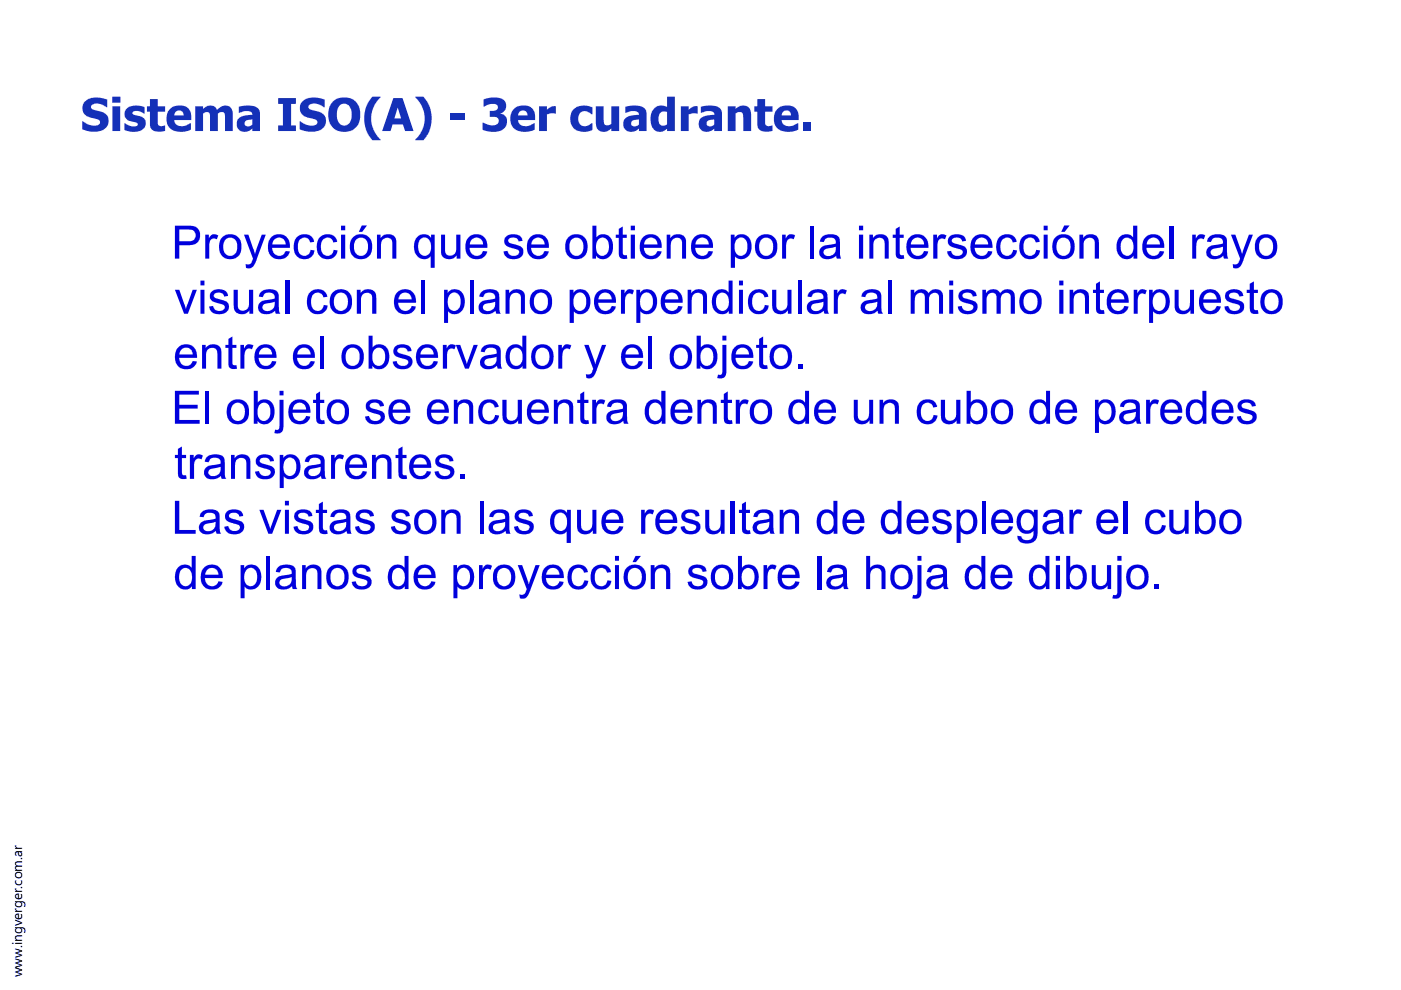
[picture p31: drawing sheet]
<svg xmlns="http://www.w3.org/2000/svg" width="297mm" height="210mm" viewBox="0 0 297 210" stroke-linecap="round" stroke-linejoin="round" font-family="sans-serif">
<defs><g id="words">
<text font-size="2.9" x="4.7" y="207.2" transform="rotate(-90 4.7 207.2)">www.ingverger.com.ar</text>
</g></defs>
<g fill="#00d">
<path d="M43.5 49.8h.8v.8a1.25 1.25 0 0 1 2-.7l-.3 .8a1.07 1.07 0 0 0-1.2 .1 1.07 1.07 0 0 0-.4 1.1v2.9h-.9z"/>
<path d="M51.7 49.8h1l1.4 4.1 1.4-4.1h.8l-2.3 6.1a1.36 1.36 0 0 1-1.8 .9l-.1-.8a1.05 1.05 0 0 0 1.5-1z"/>
<path d="M62.8 50.4l.9-.6 .9-.1a1.82 1.82 0 0 1 2 1.6l-.8 .1a1.34 1.34 0 0 0-1.6-1 1.34 1.34 0 0 0-1 1.5v1a1.31 1.31 0 0 0 1.3 1.3 1.31 1.31 0 0 0 1.3-1.2l.9 .2-.3 .7-.8 .8-.5 .2-.8 .1-1.2-.5-.7-.9-.1-.8v-1.2z"/>
<path d="M67.7 50.4l.7-.5 1.1-.2a1.88 1.88 0 0 1 2 1.6l-.8 .1a1.32 1.32 0 0 0-1.6-1 1.32 1.32 0 0 0-1 1.5v1.2a1.32 1.32 0 0 0 1.4 1.1 1.32 1.32 0 0 0 1.2-1.2l.9 .1-.3 .8-.6 .7-.7 .3-.8 .1-1.3-.6-.6-.9-.2-1 .2-1.3z"/>
<path d="M79.9 49.8h.8v.7l.2-.3a1.79 1.79 0 0 1 2.2-.4 1.79 1.79 0 0 1 .9 1.9v3.1h-.8v-3.1a1.22 1.22 0 0 0-1.2-1.3 1.22 1.22 0 0 0-1.2 1.4v3h-.9z"/>
<path d="M93.5 49.8h.9v2.8a1.19 1.19 0 0 0 1.3 1.6 1.4 1.4 0 0 0 1-1.7v-2.7h.9v5h-.8v-.7l-.1 .1a1.79 1.79 0 0 1-2.1 .7 1.79 1.79 0 0 1-1.1-2z"/>
<path d="M107.3 50.2l.7-.4 1.5-.1a1.46 1.46 0 0 1 1.3 1.4l-.9 .1a1.18 1.18 0 0 0-1-.9 1.18 1.18 0 0 0-1.2 .7 1.7 1.7 0 0 0 1.6 .9l.6 .2a1.46 1.46 0 0 1 1 1.7 1.46 1.46 0 0 1-1.6 1.1h-1l-.7-.2a1.7 1.7 0 0 1-.8-1.4l.8-.1a1.3 1.3 0 0 0 1.1 1.1 1.3 1.3 0 0 0 1.4-.8 1.07 1.07 0 0 0-1.3-.8l-.6-.2a1.37 1.37 0 0 1-1.2-.9 1.37 1.37 0 0 1 .3-1.4z"/>
<path d="M131.2 48.5l.8-.5v1.8h.9v.6h-.9v3a.59 .59 0 0 0 .2 .6 .59 .59 0 0 0 .7 .1v.7a1.22 1.22 0 0 1-1.3-.1 1.22 1.22 0 0 1-.4-1.3v-3h-.6v-.6h.6z"/>
<path d="M141.4 49.8h.7v.7l.3-.3a1.79 1.79 0 0 1 2.1-.4 1.79 1.79 0 0 1 1 1.9v3.1h-.9v-3.1a1.2 1.2 0 0 0-1.2-1.3 1.2 1.2 0 0 0-1.2 1.4v3h-.8z"/>
<path d="M165.8 49.8h.8v.8a1.25 1.25 0 0 1 2-.7l-.3 .8a1.03 1.03 0 0 0-1.2 0 1.03 1.03 0 0 0-.4 1.1v3h-.9z"/>
<path d="M171.8 47.9h.8v6.9h-.8z"/>
<path d="M184.3 49.8h.8v.7l.2-.3a1.81 1.81 0 0 1 2.1-.4 1.81 1.81 0 0 1 1 1.9v3.1h-.8v-3.1a1.22 1.22 0 0 0-1.3-1.3 1.22 1.22 0 0 0-1.1 1.4v3h-.9z"/>
<path d="M189.9 48.5l.9-.5v1.8h.8v.6h-.8v3.3l.3 .4h.5v.7a1.22 1.22 0 0 1-1.3-.1 1.22 1.22 0 0 1-.4-1.3v-3h-.6v-.6h.6z"/>
<path d="M197.9 49.8h.8v.8a1.25 1.25 0 0 1 2-.7l-.3 .8a1.07 1.07 0 0 0-1.2 .1 1.07 1.07 0 0 0-.4 1.1v2.9h-.9z"/>
<path d="M201.3 50.2l1.1-.5 1.2 .1a1.39 1.39 0 0 1 1.2 1.3l-.8 .1a1.21 1.21 0 0 0-1.1-.9 1.21 1.21 0 0 0-1.1 .7 1.56 1.56 0 0 0 1.4 .8l.7 .2a1.47 1.47 0 0 1 1.1 1.8 1.47 1.47 0 0 1-1.7 1.1h-1l-.6-.2a1.88 1.88 0 0 1-.9-1.4l.9-.1a1.3 1.3 0 0 0 1.1 1.1 1.3 1.3 0 0 0 1.3-.8 1.08 1.08 0 0 0-1.2-.8l-.9-.3a1.29 1.29 0 0 1-1-.9 1.29 1.29 0 0 1 .3-1.3z"/>
<path d="M211.8 50.4l.5-.4 .8-.3h.9l.5 .2a1.83 1.83 0 0 1 1.1 1.4l-.9 .1a1.32 1.32 0 0 0-1.5-1 1.32 1.32 0 0 0-1.1 1.5v.8a1.34 1.34 0 0 0 1.2 1.5 1.34 1.34 0 0 0 1.5-1.2l.8 .1-.3 .8-.5 .7-.8 .3-.8 .1-1.2-.6-.6-.9-.2-.9 .2-1.4z"/>
<path d="M216.7 50.4l.9-.6 .8-.1a1.82 1.82 0 0 1 2 1.6l-.8 .1a1.34 1.34 0 0 0-1.5-1 1.34 1.34 0 0 0-1.1 1.5v1a1.31 1.31 0 0 0 1.3 1.3 1.31 1.31 0 0 0 1.4-1.2l.8 .1a2.25 2.25 0 0 1-2.6 1.8 2.25 2.25 0 0 1-1.8-2.7l.2-1.1z"/>
<path d="M228.9 49.8h.8v.7l.2-.3a1.81 1.81 0 0 1 2.1-.4 1.81 1.81 0 0 1 1 1.9v3.1h-.9v-3.1a1.2 1.2 0 0 0-1.2-1.3 1.2 1.2 0 0 0-1.2 1.4v3h-.8z"/>
<path d="M247.9 47.9h.9v6.9h-.9z"/>
<path d="M252.8 49.8h.7v.8a1.25 1.25 0 0 1 2-.7l-.3 .8a1.04 1.04 0 0 0-1.2 .1 1.04 1.04 0 0 0-.3 1.1l-.1 2.9h-.8z"/>
<path d="M261 49.8h.9l1.5 4.1 1.4-4.1h.8l-2.3 6.2a1.34 1.34 0 0 1-1.8 .8l-.1-.8a1.13 1.13 0 0 0 1.5-1.2z"/>
<path d="M37.1 61.4h.9l1.4 4.1 1.5-4.1h.8l-1.9 5.1h-.8z"/>
<path d="M44.8 61.9l1.1-.5h1.3a1.42 1.42 0 0 1 1.1 1.4l-.8 .1a1.19 1.19 0 0 0-1-.9 1.19 1.19 0 0 0-1.2 .7 1.78 1.78 0 0 0 1.7 .9l.5 .1a1.47 1.47 0 0 1 1 1.7 1.47 1.47 0 0 1-1.6 1.2h-1.1a1.78 1.78 0 0 1-1.5-1.6l.9-.1a1.3 1.3 0 0 0 1.1 1 1.3 1.3 0 0 0 1.4-.8 1.31 1.31 0 0 0-1.4-.8l-.8-.2a1.32 1.32 0 0 1-.7-2.2z"/>
<path d="M49.5 61.4h.9v2.8a1.25 1.25 0 0 0 1.2 1.7 1.25 1.25 0 0 0 1.2-1.7v-2.8h.9v5.1h-.8v-.7l-.4 .5-1.1 .3a1.69 1.69 0 0 1-1.9-2z"/>
<path d="M60.4 59.5h.9v7h-.9z"/>
<path d="M65.7 62l1-.6h1a1.94 1.94 0 0 1 1.7 1.5l-.8 .1a1.34 1.34 0 0 0-1.6-.9 1.34 1.34 0 0 0-1 1.5l.1 1.3a1.28 1.28 0 0 0 1.4 1 1.28 1.28 0 0 0 1.1-1.2l.9 .1-.4 1-.6 .6-1 .2a2.33 2.33 0 0 1-2.4-3l.2-.9z"/>
<path d="M75.6 61.4h.9v.8l.5-.6 .8-.2a1.67 1.67 0 0 1 2 2v3.1h-.9v-3.1a1.19 1.19 0 0 0-1.1-1.3 1.19 1.19 0 0 0-1.3 1.2v3.2h-.9z"/>
<path d="M89.2 59.5h.9v7h-.9z"/>
<path d="M99.6 59.5h.8v7h-.8z"/>
<path d="M107.2 61.4h.7v.8l.6-.5 .8-.3a1.63 1.63 0 0 1 2 2v3.1h-.9v-3.1a1.19 1.19 0 0 0-1.1-1.3 1.19 1.19 0 0 0-1.2 1.2l-.1 3.2h-.8z"/>
<path d="M131.7 61.4h.7v.8a1.22 1.22 0 0 1 2-.6l-.3 .8a1.01 1.01 0 0 0-1.2 0 1.01 1.01 0 0 0-.4 1.1v3h-.8z"/>
<path d="M145.8 61.4h.8v.8l.5-.5 .8-.3a1.64 1.64 0 0 1 2 2v3.1h-.8v-3.1a1.19 1.19 0 0 0-1.2-1.3 1.19 1.19 0 0 0-1.2 1.2l-.1 3.2h-.8z"/>
<path d="M159.2 62l1-.6h1a1.84 1.84 0 0 1 1.7 1.5l-.8 .1a1.34 1.34 0 0 0-1.6-.9 1.34 1.34 0 0 0-1 1.5l.1 1.1a1.29 1.29 0 0 0 1.3 1.2 1.29 1.29 0 0 0 1.2-1.2l.9 .1-.4 1-.6 .6-1 .2a2.35 2.35 0 0 1-2.4-2.9l.2-1.2z"/>
<path d="M163.7 61.4h.9v2.8a1.24 1.24 0 0 0 1.1 1.7 1.24 1.24 0 0 0 1.3-1.6v-2.9h.8v5.1h-.8v-.7l-.4 .5-1 .3a1.69 1.69 0 0 1-1.9-2z"/>
<path d="M169.2 59.5h.8v7h-.8z"/>
<path d="M176.8 61.4h.7v.8a1.22 1.22 0 0 1 2-.6l-.3 .8a.98 .98 0 0 0-1.1 0 .98 .98 0 0 0-.4 1l-.1 3.1h-.8z"/>
<path d="M188.2 59.5h.8v7h-.8z"/>
<path d="M193.1 61.4h.7v.8a1.7 1.7 0 0 1 3 0l.4-.4a1.57 1.57 0 0 1 1.9-.4 1.57 1.57 0 0 1 .8 1.6v3.5h-.8v-3.2a1.07 1.07 0 0 0-1-1.2 1.07 1.07 0 0 0-1.1 1.1v3.3h-.9v-3.3a1.04 1.04 0 0 0-1-1.1 1.04 1.04 0 0 0-1.1 1l-.1 3.4h-.8z"/>
<path d="M203.5 62l.9-.6h1.2a1.53 1.53 0 0 1 1.5 1.4l-.9 .1a1.19 1.19 0 0 0-1-.9 1.19 1.19 0 0 0-1.2 .7 1.29 1.29 0 0 0 1.4 .8l.8 .2a1.44 1.44 0 0 1 1.1 1.6 1.44 1.44 0 0 1-1.5 1.3h-1.1l-1-.4-.3-.4-.3-.8 .8-.1a1.3 1.3 0 0 0 1.1 1 1.3 1.3 0 0 0 1.4-.7 1.17 1.17 0 0 0-1.4-.9l-.7-.2a1.38 1.38 0 0 1-.8-2.1z"/>
<path d="M208.3 61.4h.7v.8a1.73 1.73 0 0 1 3 0l.5-.5 .5-.3 .6-.1a1.49 1.49 0 0 1 1.6 1.7v3.5h-.9v-3.2a1.07 1.07 0 0 0-1.1-1.2 1.07 1.07 0 0 0-1 1.2v3.2h-.9v-3.3a1.04 1.04 0 0 0-1.1-1.1 1.04 1.04 0 0 0-1 1.1v3.3h-.9z"/>
<path d="M226.8 61.4h.7v.8l.5-.5 .9-.3a1.67 1.67 0 0 1 2 2v3.1h-.9v-3.1a1.23 1.23 0 0 0-1.3-1.3 1.23 1.23 0 0 0-1.1 1.5v2.9h-.8z"/>
<path d="M232.4 60.2l.8-.5v1.7h.9v.7h-.9v3a.59 .59 0 0 0 .2 .6 .59 .59 0 0 0 .7 .1l.1 .7-.2 .1a1.23 1.23 0 0 1-1.6-.8v-3.7h-.7v-.7h.7z"/>
<path d="M240.4 61.4h.7v.8a1.22 1.22 0 0 1 2-.6l-.3 .8a.98 .98 0 0 0-1.1-.1 .98 .98 0 0 0-.4 1.1l-.1 3.1h-.8z"/>
<path d="M249 61.4h.9v2.8a1.21 1.21 0 0 0 1.2 1.7 1.49 1.49 0 0 0 1.2-1.8v-2.7h.9v5.1h-.8v-.7l-.6 .6-.9 .2a1.64 1.64 0 0 1-1.9-2z"/>
<path d="M260 62l.9-.6h1.1a1.52 1.52 0 0 1 1.6 1.4l-.8 .1a1.19 1.19 0 0 0-1.1-.9 1.19 1.19 0 0 0-1.1 .7 1.17 1.17 0 0 0 1.1 .7l1.1 .3a1.49 1.49 0 0 1 1 1.7 1.49 1.49 0 0 1-1.6 1.2h-1l-1-.4-.5-.7-.1-.5 .8-.1a1.31 1.31 0 0 0 1.2 1 1.31 1.31 0 0 0 1.3-.8 1.31 1.31 0 0 0-1.4-.8l-.7-.2a1.38 1.38 0 0 1-.8-2.1z"/>
<path d="M265 60.2l.9-.5v1.7h.8v.7h-.8v3.4l.2 .3h.6l.1 .7-.3 .1a1.22 1.22 0 0 1-1.2-.3 1.22 1.22 0 0 1-.3-1.3v-2.9h-.7v-.7h.7z"/>
<path d="M42.8 73.1h.8v.7a1.81 1.81 0 0 1 1.9-.8 1.81 1.81 0 0 1 1.4 1.4v3.8h-.8v-3.1a1.19 1.19 0 0 0-1.1-1.3 1.19 1.19 0 0 0-1.3 1.1v3.3h-.9z"/>
<path d="M48.4 71.9l.9-.6v1.8h.8v.7h-.8v3.3l.2 .3h.6l.1 .8h-.2a1.19 1.19 0 0 1-1.3-.2 1.19 1.19 0 0 1-.3-1.3v-2.9h-.6v-.7h.6z"/>
<path d="M51 73.1h.7v.8a1.25 1.25 0 0 1 2-.6l-.3 .8a1.03 1.03 0 0 0-1.1 0 1.03 1.03 0 0 0-.4 1.1l-.1 3h-.8z"/>
<path d="M67.8 71.2h.9v7h-.9z"/>
<path d="M83.8 73.5l1.2-.5 1.1 .1a1.32 1.32 0 0 1 1.1 1.3l-.8 .1a1.27 1.27 0 0 0-2.2-.3 1.2 1.2 0 0 0 1.4 1l.7 .2a1.46 1.46 0 0 1 1.1 1.6 1.46 1.46 0 0 1-1.5 1.2l-.9 .1-.7-.2a1.85 1.85 0 0 1-1.1-1.4l.9-.1a1.32 1.32 0 0 0 1.1 1 1.32 1.32 0 0 0 1.4-.7 .98 .98 0 0 0-1.2-.9l-.9-.3a1.31 1.31 0 0 1-1.1-.9 1.31 1.31 0 0 1 .4-1.3z"/>
<path d="M93.9 73.1h.8v.8a1.22 1.22 0 0 1 1.9-.6l-.2 .8a1.06 1.06 0 0 0-1.3 0 1.06 1.06 0 0 0-.3 1.2v2.9h-.9z"/>
<path d="M96.6 73.1h1l1.4 4.1 1.4-4.1h.9l-1.9 5.1h-.8z"/>
<path d="M118.4 73.1h.7v.8a1.25 1.25 0 0 1 2-.6l-.3 .8a1.03 1.03 0 0 0-1.1 0 1.03 1.03 0 0 0-.4 1.1l-.1 3h-.8z"/>
<path d="M123.9 73.1h.9l1.4 4.1 1.4-4.1h.9l-2.3 6.2a1.39 1.39 0 0 1-1.9 .9l-.1-.9a1.17 1.17 0 0 0 1.6-1.1z"/>
<path d="M137.4 71.2h.8v7h-.8z"/>
<path d="M161 71.9l.8-.6v1.8h.8v.7h-.8v3.3l.2 .3h.6l.1 .8a1.25 1.25 0 0 1-1.4-.2 1.25 1.25 0 0 1-.3-1.3v-2.9h-.7v-.7h.7z"/>
<path d="M169.2 77.2h.9v1h-.9z"/>
<path d="M37.1 82.9h5.1v.8h-4.2v2.1h3.9v.8h-3.9v2.4h4.3v.8h-5.2z"/>
<path d="M43.5 82.9h.8v6.9h-.8z"/>
<path d="M67 83.5l.9-.5v1.8h.8v.6h-.8v3a.6 .6 0 0 0 .2 .6 .6 .6 0 0 0 .6 .1l.2 .7-.3 .1a1.18 1.18 0 0 1-1.3-.2 1.18 1.18 0 0 1-.3-1.3v-3h-.6v-.6h.6z"/>
<path d="M78 85.1l1-.4 1.2 .1a1.39 1.39 0 0 1 1.2 1.3l-.8 .1a1.16 1.16 0 0 0-1.1-.8 1.16 1.16 0 0 0-1.1 .7 3.7 3.7 0 0 0 2.1 1 1.47 1.47 0 0 1 1 1.7 1.47 1.47 0 0 1-1.6 1.1l-1.3-.1a1.75 1.75 0 0 1-1.2-1.5l.8-.1a1.3 1.3 0 0 0 1.2 1.1 1.3 1.3 0 0 0 1.3-.9 1.31 1.31 0 0 0-1.4-.8l-.7-.2a1.32 1.32 0 0 1-1-1 1.32 1.32 0 0 1 .4-1.3z"/>
<path d="M96.2 84.8h.8v.7l.5-.5 1-.3a1.64 1.64 0 0 1 1.8 2v3.1h-.8v-3a1.19 1.19 0 0 0-1.2-1.4 1.19 1.19 0 0 0-1.2 1.3v3.1h-.9z"/>
<path d="M102 85.3l.4-.3 .9-.3 1.3 .2a1.72 1.72 0 0 1 1.1 1.3l-.8 .2a1.31 1.31 0 0 0-1.5-1 1.31 1.31 0 0 0-1.1 1.5l.1 1.2a1.32 1.32 0 0 0 1.3 1.2 1.32 1.32 0 0 0 1.3-1.3l.8 .1-.4 1.1-.5 .4a2.33 2.33 0 0 1-2.6 0 2.33 2.33 0 0 1-.9-2.5l.1-.9z"/>
<path d="M106.5 84.8h.9v2.8a1.25 1.25 0 0 0 1.2 1.6 1.25 1.25 0 0 0 1.2-1.6v-2.8h.9v5h-.8v-.7l-.5 .5-.9 .3a1.67 1.67 0 0 1-2-2z"/>
<path d="M117.4 84.8h.8v.7l.3-.4a1.78 1.78 0 0 1 2.1-.3 1.78 1.78 0 0 1 .9 1.9v3.1h-.8v-3a1.19 1.19 0 0 0-1.2-1.4 1.19 1.19 0 0 0-1.2 1.3v3.1h-.9z"/>
<path d="M123 83.5l.9-.5v1.8h.9v.6h-.9v3a.6 .6 0 0 0 .2 .6 .6 .6 0 0 0 .7 .1l.1 .7-.2 .1a1.23 1.23 0 0 1-1.4-.2 1.23 1.23 0 0 1-.3-1.3v-3h-.6v-.6h.6z"/>
<path d="M125.6 84.8h.8v.7a1.22 1.22 0 0 1 1.9-.6l-.3 .8a1.05 1.05 0 0 0-1.2 .1 1.05 1.05 0 0 0-.4 1.1v2.9h-.8z"/>
<path d="M147.9 84.8h.7v.7l.5-.5 1-.3a1.64 1.64 0 0 1 1.9 2v3.1h-.9v-3a1.19 1.19 0 0 0-1.1-1.4 1.19 1.19 0 0 0-1.2 1.3l-.1 3.1h-.8z"/>
<path d="M153.5 83.5l.8-.5v1.8h.9v.6h-.9v3a.6 .6 0 0 0 .2 .6 .6 .6 0 0 0 .7 .1l.1 .7-.3 .1a1.19 1.19 0 0 1-1.3-.3 1.19 1.19 0 0 1-.2-1.2v-3h-.7v-.6h.7z"/>
<path d="M156 84.8h.8v.7a1.24 1.24 0 0 1 1.9-.6l-.2 .8a1.05 1.05 0 0 0-1.2 .1 1.05 1.05 0 0 0-.4 1.1v2.9h-.9z"/>
<path d="M181 84.8h.9v2.8a1.19 1.19 0 0 0 1.3 1.6 1.47 1.47 0 0 0 1.1-1.7v-2.7h.8v5h-.7v-.7l-.4 .4-1 .4a1.67 1.67 0 0 1-2-2z"/>
<path d="M186.5 84.8h.7v.7l.3-.4a1.78 1.78 0 0 1 2.1-.3 1.78 1.78 0 0 1 1 1.9v3.1h-.9v-3a1.21 1.21 0 0 0-1.1-1.4 1.21 1.21 0 0 0-1.3 1.3v3.1h-.8z"/>
<path d="M195 85.3l.4-.3 .9-.3 1.3 .2a1.72 1.72 0 0 1 1.1 1.3l-.8 .2a1.34 1.34 0 0 0-1.6-1 1.34 1.34 0 0 0-1.1 1.5l.1 1.2a1.32 1.32 0 0 0 1.4 1.2 1.32 1.32 0 0 0 1.3-1.3l.8 .1-.4 1.1-.5 .4a2.33 2.33 0 0 1-2.6 0 2.33 2.33 0 0 1-.9-2.5l.2-1.1z"/>
<path d="M199.5 84.8h.9v2.8a1.25 1.25 0 0 0 1.2 1.6 1.25 1.25 0 0 0 1.1-1.6v-2.8h.9v5h-.8v-.7l-.4 .5-.9 .3a1.67 1.67 0 0 1-2-2z"/>
<path d="M243 84.8h.8v.7a1.24 1.24 0 0 1 1.9-.6l-.3 .8a1.05 1.05 0 0 0-1.1 .1 1.05 1.05 0 0 0-.4 1.1v2.9h-.9z"/>
<path d="M262.6 85.3l.4-.3 .8-.3 1.2 .1a1.39 1.39 0 0 1 1.3 1.3l-.9 .1a1.2 1.2 0 0 0-1-.9 1.2 1.2 0 0 0-1.2 .7 1.25 1.25 0 0 0 1.3 .8l.8 .3a1.47 1.47 0 0 1 1.1 1.6 1.47 1.47 0 0 1-1.6 1.2h-1l-.7-.2a1.7 1.7 0 0 1-.8-1.4l.8-.1a1.3 1.3 0 0 0 1.1 1.1 1.3 1.3 0 0 0 1.4-.8 1.07 1.07 0 0 0-1.3-.8l-1-.4a1.34 1.34 0 0 1-.7-2z"/>
<path d="M37.7 95.2l.9-.5v1.7h.9v.7h-.9v3a.6 .6 0 0 0 .2 .6 .6 .6 0 0 0 .7 .1l.1 .7h-.2a1.2 1.2 0 0 1-1.4-.2 1.2 1.2 0 0 1-.3-1.3v-2.9h-.6v-.7h.6z"/>
<path d="M40.3 96.4h.8v.8a1.19 1.19 0 0 1 1.9-.6l-.3 .8a1.07 1.07 0 0 0-1.2 .1 1.07 1.07 0 0 0-.4 1.2v2.8h-.8z"/>
<path d="M49 96.4h.7v.8l.1-.1a1.8 1.8 0 0 1 2.2-.7 1.8 1.8 0 0 1 1.1 2v3.1h-.9v-3.1a1.19 1.19 0 0 0-1.1-1.3 1.19 1.19 0 0 0-1.2 1.3l-.1 3.1h-.8z"/>
<path d="M54.5 96.9l1-.5h1.3a1.37 1.37 0 0 1 1.3 1.4h-.9a1.2 1.2 0 0 0-1-.8 1.2 1.2 0 0 0-1.2 .7 1.78 1.78 0 0 0 1.7 .9l.5 .1a1.44 1.44 0 0 1 1.1 1.6 1.44 1.44 0 0 1-1.5 1.3h-1.2a1.78 1.78 0 0 1-1.5-1.6l.8-.1a1.35 1.35 0 0 0 1.1 1 1.35 1.35 0 0 0 1.4-.7 1.35 1.35 0 0 0-1.5-.9l-.6-.2a1.31 1.31 0 0 1-.8-2.2z"/>
<path d="M70.2 96.4h.8v.8a1.22 1.22 0 0 1 1.9-.6l-.3 .8a1.03 1.03 0 0 0-1.1 0 1.03 1.03 0 0 0-.5 1.1v3h-.8z"/>
<path d="M78.9 96.4h.8v.7a1.87 1.87 0 0 1 3.2 .3l.1 4.1h-.9v-3.1a1.17 1.17 0 0 0-1-1.3 1.17 1.17 0 0 0-1.3 1v3.4h-.9z"/>
<path d="M84.5 95.2l.8-.5v1.7h.9v.7h-.9v3.4l.3 .3h.6v.7a1.28 1.28 0 0 1-1.3-.1 1.28 1.28 0 0 1-.4-1.4v-2.9h-.6v-.7h.6z"/>
<path d="M92.7 96.8l.9-.4h1.2a1.37 1.37 0 0 1 1.3 1.4h-.8a1.2 1.2 0 0 0-1.1-.8 1.2 1.2 0 0 0-1.1 .7 1.78 1.78 0 0 0 1.7 .9l.4 .1a1.44 1.44 0 0 1 1.1 1.6 1.44 1.44 0 0 1-1.5 1.3h-1.2a1.78 1.78 0 0 1-1.5-1.6l.9-.1a1.32 1.32 0 0 0 1.1 1 1.32 1.32 0 0 0 1.4-.8 1.63 1.63 0 0 0-1.6-.9l-.6-.1a1.32 1.32 0 0 1-1-1 1.32 1.32 0 0 1 .4-1.3z"/>
<path d="M97.6 100.6h1v.9h-1z"/>
<path d="M37.1 106.2h.9v6.2h3.5v.8h-4.4z"/>
<path d="M48 108.6l.3-.3 .9-.3 1.1 .1a1.39 1.39 0 0 1 1.3 1.3l-.8 .1a1.27 1.27 0 0 0-2.2-.3 1.13 1.13 0 0 0 1.3 .9l.8 .3a1.46 1.46 0 0 1 1.1 1.6 1.46 1.46 0 0 1-1.6 1.3l-1.5-.1a1.91 1.91 0 0 1-1.2-1.5l.9-.2a1.33 1.33 0 0 0 1.1 1.1 1.33 1.33 0 0 0 1.4-.7 .99 .99 0 0 0-1.2-.8l-1-.4a1.3 1.3 0 0 1-.7-2.1z"/>
<path d="M55 108.1h.9l1.4 4.1 1.5-4.1h.8l-1.9 5.1h-.8z"/>
<path d="M62.7 108.5l.8-.4 1.4-.1a1.46 1.46 0 0 1 1.4 1.4l-.9 .1a1.23 1.23 0 0 0-1-.8 1.23 1.23 0 0 0-1.2 .6 1.37 1.37 0 0 0 1.4 .9l.8 .2a1.43 1.43 0 0 1 1 1.6 1.43 1.43 0 0 1-1.4 1.2l-.9 .1-.8-.2a1.97 1.97 0 0 1-1.1-1.4l.9-.2a1.33 1.33 0 0 0 1.1 1.1 1.33 1.33 0 0 0 1.3-.7 .9 .9 0 0 0-1.1-.8l-.8-.3a1.37 1.37 0 0 1-1.1-.9 1.37 1.37 0 0 1 .2-1.4z"/>
<path d="M67.6 106.9l.9-.5v1.7h.8v.7h-.8v2.9a.6 .6 0 0 0 .2 .7 .6 .6 0 0 0 .6 0l.2 .8h-.3a1.13 1.13 0 0 1-1.6-1.3v-3.1h-.6v-.7h.6z"/>
<path d="M75.8 108.5l.7-.4 1.5-.1a1.46 1.46 0 0 1 1.3 1.4l-.9 .1a1.2 1.2 0 0 0-1-.8 1.2 1.2 0 0 0-1.2 .7 1.7 1.7 0 0 0 1.6 .8l.7 .2a1.5 1.5 0 0 1 .9 1.8 1.5 1.5 0 0 1-1.6 1.1l-1.4-.1-.7-.5-.4-1 .8-.2a1.33 1.33 0 0 0 1.1 1.1 1.33 1.33 0 0 0 1.4-.7 .9 .9 0 0 0-1.1-.8l-.8-.3a1.37 1.37 0 0 1-1.2-.9 1.37 1.37 0 0 1 .3-1.4z"/>
<path d="M83.4 108.5l.7-.4 1.4-.1a1.54 1.54 0 0 1 1.4 1.4l-.8 .1a1.23 1.23 0 0 0-1.1-.8 1.23 1.23 0 0 0-1.1 .6 1.14 1.14 0 0 0 1.1 .8l1 .3a1.46 1.46 0 0 1 1.1 1.6 1.46 1.46 0 0 1-1.5 1.3h-.9l-.8-.2a1.74 1.74 0 0 1-1-1.4l.8-.2a1.33 1.33 0 0 0 1.1 1.1 1.33 1.33 0 0 0 1.4-.7 1.05 1.05 0 0 0-1.2-.9l-.9-.2a1.35 1.35 0 0 1-.7-2.3z"/>
<path d="M93.6 108.1h.7v.8a1.9 1.9 0 0 1 3.3 .1l.1 4.2h-.9v-3.1a1.23 1.23 0 0 0-1.3-1.4 1.23 1.23 0 0 0-1.1 1.6v2.9h-.8z"/>
<path d="M101.7 106.2h.8v7h-.8z"/>
<path d="M109.5 108.5l.7-.4 1.5-.1a1.46 1.46 0 0 1 1.3 1.4l-.9 .1a1.2 1.2 0 0 0-1-.8 1.2 1.2 0 0 0-1.2 .7 1.43 1.43 0 0 0 1.5 .8l.8 .2a1.51 1.51 0 0 1 .9 1.8 1.51 1.51 0 0 1-1.7 1.1l-1.4-.2a1.83 1.83 0 0 1-1-1.4l.8-.2a1.33 1.33 0 0 0 1.1 1.1 1.33 1.33 0 0 0 1.4-.7 1.16 1.16 0 0 0-1.3-.9l-.6-.2a1.37 1.37 0 0 1-1.2-.9 1.37 1.37 0 0 1 .3-1.4z"/>
<path d="M122.3 108.1h.9v2.8a1.26 1.26 0 0 0 .8 1.6 1.4 1.4 0 0 0 1.6-1.7v-2.7h.8v5.1h-.7v-.7h-.1a1.79 1.79 0 0 1-1.9 .8 1.79 1.79 0 0 1-1.4-1.5z"/>
<path d="M135.9 108.1h.8v.8a1.25 1.25 0 0 1 2-.6l-.3 .8a1.04 1.04 0 0 0-1.2 0 1.04 1.04 0 0 0-.4 1.2v2.9h-.9z"/>
<path d="M144.8 108.5l.7-.4 1.4-.1a1.54 1.54 0 0 1 1.4 1.4l-.8 .1a1.23 1.23 0 0 0-1-.8 1.23 1.23 0 0 0-1.2 .6 1.37 1.37 0 0 0 1.4 .9l.7 .2a1.46 1.46 0 0 1 1.1 1.6 1.46 1.46 0 0 1-1.5 1.3h-.9l-.7-.2a1.74 1.74 0 0 1-1.1-1.4l.9-.2a1.33 1.33 0 0 0 1 1.1 1.33 1.33 0 0 0 1.4-.7 1.05 1.05 0 0 0-1.2-.9l-.9-.2a1.35 1.35 0 0 1-.7-2.3z"/>
<path d="M149.5 108.1h.9v2.8a1.26 1.26 0 0 0 .8 1.6 1.4 1.4 0 0 0 1.6-1.7v-2.7h.8v5.1h-.7v-.7h-.1a1.79 1.79 0 0 1-1.9 .8 1.79 1.79 0 0 1-1.4-1.5z"/>
<path d="M154.9 106.2h.9v7h-.9z"/>
<path d="M157.3 106.9l.9-.5v1.7h.8v.7h-.8v2.9a.59 .59 0 0 0 .2 .7 .59 .59 0 0 0 .6 0l.1 .8h-.2a1.19 1.19 0 0 1-1.3-.2 1.19 1.19 0 0 1-.3-1.3v-2.9h-.6v-.7h.6z"/>
<path d="M165.3 108.1h.8v.8a1.8 1.8 0 0 1 2.2-.9 1.8 1.8 0 0 1 1.1 2.1v3.1h-.8v-3.1a1.23 1.23 0 0 0-1.3-1.4 1.23 1.23 0 0 0-1.1 1.6v2.9h-.9z"/>
<path d="M198.1 108.5l1.1-.5 1.2 .1a1.39 1.39 0 0 1 1.2 1.3l-.9 .1a1.26 1.26 0 0 0-2-.5 .8 .8 0 0 0 .9 1.1l1.1 .3a1.46 1.46 0 0 1 1.1 1.6 1.46 1.46 0 0 1-1.5 1.3h-.9l-.7-.2a1.89 1.89 0 0 1-1.1-1.4l.8-.2a1.33 1.33 0 0 0 1.1 1.1 1.33 1.33 0 0 0 1.4-.7 .99 .99 0 0 0-1.1-.8l-1-.4a1.29 1.29 0 0 1-1-.9 1.29 1.29 0 0 1 .3-1.3z"/>
<path d="M208.2 106.2h.9v7h-.9z"/>
<path d="M226.7 108.1h.8v.8a1.25 1.25 0 0 1 2-.6l-.3 .8a1.03 1.03 0 0 0-1.2 0 1.03 1.03 0 0 0-.4 1.1v3h-.9z"/>
<path d="M238.1 106.2h.9v7h-.9z"/>
<path d="M243.3 108.8l.5-.5 .7-.3h1l.5 .2a1.74 1.74 0 0 1 1.1 1.4l-.8 .1a1.35 1.35 0 0 0-1.6-.9 1.35 1.35 0 0 0-1 1.5v1a1.31 1.31 0 0 0 1.3 1.3 1.31 1.31 0 0 0 1.3-1.3l.9 .2-.3 .9-.7 .6-.8 .3h-.6l-1.1-.4-.7-.9-.2-1v-1z"/>
<path d="M247.9 108.1h.9v2.8a1.17 1.17 0 0 0 .2 1.3 1.17 1.17 0 0 0 1.3 .3 1.43 1.43 0 0 0 .9-1.7v-2.7h.8v5.1h-.8v-.7a1.87 1.87 0 0 1-3.2-.3z"/>
<path d="M56.4 117.9h.9v7h-.9z"/>
<path d="M64.1 119.8h.7v.7l.1-.1a1.81 1.81 0 0 1 2.2-.6 1.81 1.81 0 0 1 1.1 2v3.1h-.9v-3.1a1.19 1.19 0 0 0-1.1-1.4 1.19 1.19 0 0 0-1.3 1.3v3.2h-.8z"/>
<path d="M75.2 120.2l.9-.5h1a1.53 1.53 0 0 1 1.5 1.4l-.8 .2a1.19 1.19 0 0 0-1.1-.9 1.19 1.19 0 0 0-1.1 .6 1.29 1.29 0 0 0 1.3 .8l.8 .3a1.44 1.44 0 0 1 1.1 1.6 1.44 1.44 0 0 1-1.5 1.2l-1.1 .1-1-.4-.3-.4-.3-.8 .8-.2a1.32 1.32 0 0 0 1.1 1.1 1.32 1.32 0 0 0 1.4-.7 1.14 1.14 0 0 0-1.2-.9l-.9-.2a1.35 1.35 0 0 1-1-1 1.35 1.35 0 0 1 .4-1.3z"/>
<path d="M101.6 119.8h.7v.8a1.22 1.22 0 0 1 2-.6l-.3 .8a1.01 1.01 0 0 0-1.2 0 1.01 1.01 0 0 0-.4 1.1v3h-.8z"/>
<path d="M109.8 119.8h.9l1.4 4.1 1.4-4.1h.9l-2.3 6.2a1.32 1.32 0 0 1-1.9 .8l-.1-.8a1.13 1.13 0 0 0 1.6-1.1z"/>
<path d="M120.9 120.4l.6-.5 .6-.2 1.2 .1 .9 .6 .5 .9-.9 .1a1.32 1.32 0 0 0-1.5-.9 1.32 1.32 0 0 0-1.1 1.4l.1 1.2a1.32 1.32 0 0 0 1.3 1.2 1.32 1.32 0 0 0 1.3-1.3l.9 .2-.5 1-.4 .4a2.3 2.3 0 0 1-2.7 0 2.3 2.3 0 0 1-.8-2.5l.2-1.1z"/>
<path d="M125.8 120.5l1-.7 1-.1a1.74 1.74 0 0 1 1.7 1.6l-.8 .1a1.32 1.32 0 0 0-1.5-.9 1.32 1.32 0 0 0-1.1 1.4v.9a1.34 1.34 0 0 0 1.2 1.5 1.34 1.34 0 0 0 1.5-1.3l.8 .2-.1 .6-.5 .6a2.3 2.3 0 0 1-2.7 .3 2.3 2.3 0 0 1-1.1-2.6l.1-.7z"/>
<path d="M138 119.8h.8v.7l.1-.1a1.84 1.84 0 0 1 2.1-.6 1.84 1.84 0 0 1 1.1 2v3.1h-.9v-3.1a1.17 1.17 0 0 0-1-1.4 1.17 1.17 0 0 0-1.3 1.1v3.4h-.9z"/>
<path d="M146.2 120.4l1-.6 1.1-.1a1.53 1.53 0 0 1 1.5 1.4l-.8 .2a1.19 1.19 0 0 0-1.1-.9 1.19 1.19 0 0 0-1.1 .6 1.29 1.29 0 0 0 1.3 .8l.8 .3a1.44 1.44 0 0 1 1.1 1.6 1.44 1.44 0 0 1-1.5 1.2l-1.1 .1-1-.4-.3-.4-.3-.8 .8-.2a1.32 1.32 0 0 0 1.2 1.1 1.32 1.32 0 0 0 1.3-.7 1.14 1.14 0 0 0-1.2-.9l-.9-.2a1.38 1.38 0 0 1-.8-2.1z"/>
<path d="M161.9 119.8h.7v.8a1.22 1.22 0 0 1 2-.6l-.3 .8a.99 .99 0 0 0-1.1-.1 .99 .99 0 0 0-.4 1.1l-.1 3.1h-.8z"/>
<path d="M173.3 117.9h.9v7h-.9z"/>
<path d="M183.6 117.9h.9v2.5l.9-.6 .9-.1a1.53 1.53 0 0 1 1.4 2v3.2h-.8v-3.2a1.19 1.19 0 0 0-1.2-1.3 1.19 1.19 0 0 0-1.2 1.3v3.2h-.9z"/>
<path d="M231.5 119.8h.8v2.8a1.25 1.25 0 0 0 1.2 1.7 1.25 1.25 0 0 0 1.2-1.7v-2.8h.9v5.1h-.8v-.8l-.2 .3a1.78 1.78 0 0 1-2.1 .5 1.78 1.78 0 0 1-1-1.9z"/>
<path d="M244.8 123.9h.9v1h-.9z"/>
<path d="M37.1 47.9h3.8a2.1 2.1 0 0 1 1.5 2.6 2.1 2.1 0 0 1-2.5 1.5h-1.9v2.8h-.9zM38 48.7v2.5h1.8a1.3 1.3 0 0 0 1.7-1.3 1.3 1.3 0 0 0-1.7-1.2z"/>
<path d="M47.1 50.3l.9-.5 1.2-.1 .9 .3 .5 .4 .5 .9 .1 1.5-.2 .9-.5 .7-1 .5-1 .1-1-.4-.5-.4-.5-1-.1-1.2 .3-1zM48 50.6l-.5 .8-.1 1.4a1.49 1.49 0 0 0 1.6 1.4 1.49 1.49 0 0 0 1.3-1.8v-.4a1.48 1.48 0 0 0-.8-1.4 1.48 1.48 0 0 0-1.5 0z"/>
<path d="M57.4 50.3l1.1-.6 1.4 .1 1.1 .7 .3 .6 .2 .7v.7h-3.8v.3a1.47 1.47 0 0 0 1.2 1.4 1.47 1.47 0 0 0 1.7-1l.9 .1-.5 .9-.9 .6-1.5 .1-1.1-.6-.5-.7-.2-.8 .1-1.6zM58.3 50.6l-.4 .6-.2 .6h2.9a1.43 1.43 0 0 0-.8-1.3 1.43 1.43 0 0 0-1.5 .1z"/>
<path d="M72.3 47.9h.9v.9h-.9zM72.3 49.8h.9v5h-.9z"/>
<path d="M74.7 50.4l.5-.4 .9-.3 1.2 .1 1 .6 .6 1.1v1.2l-.2 1-.5 .6-.9 .6-1.1 .1-.5-.2-.9-.5-.4-.6-.2-1 .1-1.3zM75.5 50.8l-.4 1v1.3a1.47 1.47 0 0 0 1.8 1.1 1.47 1.47 0 0 0 1.1-1.7v-.2a1.53 1.53 0 0 0-.7-1.7 1.53 1.53 0 0 0-1.8 .2zM76.7 47.8h1.1l-1 1.4h-.7z"/>
<path d="M88.4 50.3l.8-.5 .7-.1a1.7 1.7 0 0 1 1.5 .7v-.6h.8v7h-.9v-2.5a2.02 2.02 0 0 1-2.2 .5 2.02 2.02 0 0 1-1.3-1.8v-1.3zM89.2 50.6l-.4 .7-.1 1.5a1.37 1.37 0 0 0 1.4 1.4 1.37 1.37 0 0 0 1.3-1.6l-.2-1.3a1.25 1.25 0 0 0-2-.7z"/>
<path d="M99.3 50.3l1.3-.6 1.2 .1 .6 .3 .5 .5 .4 1.2v.7l-3.7 .1a1.46 1.46 0 0 0 1.1 1.6 1.46 1.46 0 0 0 1.7-1l.9 .1v.1l-.5 .9-.8 .5-1.5 .1-1-.4-.7-1-.1-.7 .1-1.6zM100 50.8l-.3 .5-.1 .5h2.8a1.41 1.41 0 0 0-.8-1.3 1.41 1.41 0 0 0-1.6 .3z"/>
<path d="M112.4 50.3l1.1-.6 1.4 .1 1 .7 .3 .6 .2 .7v.7l-3.8 .1a1.48 1.48 0 0 0 1.2 1.6 1.48 1.48 0 0 0 1.7-1l.9 .1-.4 .9-1 .6-1.5 .1-1.1-.6-.5-.8-.2-.7 .1-1.6zM113.2 50.6l-.5 .7-.1 .5h2.9a1.43 1.43 0 0 0-.8-1.3 1.43 1.43 0 0 0-1.5 .1z"/>
<path d="M120.4 50.4l.4-.3 1-.4 1.2 .1 1 .6 .5 .8 .1 1.4-.2 .9-.5 .8-.7 .5-1.3 .2-.6-.2-.8-.5-.4-.6-.3-.9 .1-1.4zM121.3 50.6l-.3 .4-.3 .8v1l.3 .7a1.47 1.47 0 0 0 1.8 .7 1.47 1.47 0 0 0 .9-1.7v-.2a1.55 1.55 0 0 0-.6-1.6 1.55 1.55 0 0 0-1.8-.1z"/>
<path d="M125.6 47.9h.8v2.4a2.03 2.03 0 0 1 2.4-.4 2.03 2.03 0 0 1 1.2 2.1l-.1 1.1-.2 .7-.5 .6-.9 .5a1.7 1.7 0 0 1-1.9-.7v.6h-.8zM126.9 50.7l-.5 1v1.4a1.33 1.33 0 0 0 1.6 1.1 1.33 1.33 0 0 0 1.1-1.5v-.7a1.33 1.33 0 0 0-.7-1.4 1.33 1.33 0 0 0-1.5 .1z"/>
<path d="M133.7 47.9h.9v.9h-.9zM133.7 49.8h.9v5h-.9z"/>
<path d="M136.3 50.3l1.1-.6 1.4 .1 1 .7 .3 .6 .2 .7v.7h-3.8v.3a1.47 1.47 0 0 0 1.3 1.4 1.47 1.47 0 0 0 1.6-1l.9 .1-.4 .9-1 .6-.5 .2-1.2-.1-.9-.6-.5-.7-.2-.8 .1-1.4zM137.1 50.6l-.4 .6-.1 .6h2.8a1.43 1.43 0 0 0-.8-1.3 1.43 1.43 0 0 0-1.5 .1z"/>
<path d="M147.2 50.3l1.1-.6 1.3 .1 1.1 .7 .3 .6 .2 .7v.7l-3.8 .1a1.48 1.48 0 0 0 1.2 1.6 1.48 1.48 0 0 0 1.7-1l.9 .1-.5 .9-.9 .6-1.5 .1-1.1-.6-.5-.8-.2-.7 .1-1.6zM148 50.6l-.5 .7-.1 .5h2.9a1.43 1.43 0 0 0-.8-1.3 1.43 1.43 0 0 0-1.5 .1z"/>
<path d="M154.9 49.8h.8l.1 .5a2.08 2.08 0 0 1 2.4-.4 2.08 2.08 0 0 1 1.1 2.2l-.2 1.4a1.97 1.97 0 0 1-3.3 .8v2.5h-.9zM156.4 50.6l-.6 .8-.1 1.3a1.38 1.38 0 0 0 1.4 1.5 1.38 1.38 0 0 0 1.4-1.6v-.4a1.39 1.39 0 0 0-.5-1.5 1.39 1.39 0 0 0-1.6-.1z"/>
<path d="M160.7 50.3l1-.5 1.2-.1 .8 .3 .5 .4 .5 .9 .1 1.5-.2 .9-.5 .7-.9 .5-1.1 .1-1-.4-.5-.4-.5-1.2v-1l.2-1zM161.5 50.7l-.4 .7-.1 .9a1.53 1.53 0 0 0 .7 1.8 1.53 1.53 0 0 0 1.9-.4l.3-.9v-.8a1.47 1.47 0 0 0-.8-1.5 1.47 1.47 0 0 0-1.6 .2z"/>
<path d="M174.2 50.3l.8-.5 1.4-.1a1.53 1.53 0 0 1 1.7 1.9v2.4l.3 .8h-.9l-.2-.6-1 .6-1.3 .1a1.49 1.49 0 0 1-1.3-1.6 1.49 1.49 0 0 1 1.6-1.3l1.2-.2a.62 .62 0 0 0 .7-.4 .62 .62 0 0 0-.2-.8 1.43 1.43 0 0 0-2.3 .7l-.9-.1zM174.9 52.9a.89 .89 0 0 0 0 1.2 .89 .89 0 0 0 1.1 .1 1.39 1.39 0 0 0 1.2-1.6v-.3z"/>
<path d="M182.1 47.9h.9v.9h-.9zM182.1 49.8h.9v5h-.9z"/>
<path d="M193 50.2l1.1-.5 1.2 .1 .6 .3 .5 .5 .4 1.4v.5l-3.7 .1a1.46 1.46 0 0 0 1.1 1.6 1.46 1.46 0 0 0 1.7-1l.9 .1v.2l-.3 .6-1 .7-1.5 .1-.7-.2-.6-.5-.4-.8-.1-1.1 .2-1.2zM193.6 50.7l-.4 .7-.1 .4h2.8a1.38 1.38 0 0 0-.8-1.3 1.38 1.38 0 0 0-1.5 .2z"/>
<path d="M206.5 50.2l1.2-.5 1.2 .1 .6 .3 .6 .6 .3 1.3v.5h-3.8l.1 .6a1.44 1.44 0 0 0 1.3 1.1 1.44 1.44 0 0 0 1.5-1l.9 .1v.2l-.4 .7-.9 .6-1.5 .1-.7-.2-.6-.5-.5-1-.1-1.1 .3-1zM207.3 50.6l-.4 .5-.2 .7h2.8a1.4 1.4 0 0 0-.7-1.3 1.4 1.4 0 0 0-1.5 .1z"/>
<path d="M221.3 47.9h.8v.9h-.8zM221.3 49.8h.8v5h-.8z"/>
<path d="M223.8 50.3l.9-.5 1.2-.1 .8 .2 .6 .6 .5 1.2v1.2l-.3 1-.8 .8-1 .3-.8-.1-.9-.4-.4-.3-.3-.7-.2-1.4 .2-1.1zM224.6 50.6l-.3 .4-.3 .7 .1 1.5a1.46 1.46 0 0 0 1.7 1 1.46 1.46 0 0 0 1.1-1.6v-.6a1.48 1.48 0 0 0-.7-1.4 1.48 1.48 0 0 0-1.6 0zM225.6 47.8h1.2l-1.1 1.4h-.7z"/>
<path d="M237.4 50.3v-.1a1.9 1.9 0 0 1 2.8 .1v-2.4h.9v6.9h-.8v-.6a2.05 2.05 0 0 1-2.3 .6 2.05 2.05 0 0 1-1.3-2.1l.1-1.3zM238.2 50.6l-.1 .1a2.58 2.58 0 0 0 .3 3.4 1.43 1.43 0 0 0 1.5-.3 1.43 1.43 0 0 0 .4-1.4v-.7a1.35 1.35 0 0 0-2.1-1.1z"/>
<path d="M242.8 50.3l1.3-.6 1.2 .1 .7 .3 .4 .5 .4 1.2v.7l-3.7 .1a1.46 1.46 0 0 0 1.1 1.6 1.46 1.46 0 0 0 1.7-1l.9 .1v.1l-.5 .9-.8 .5-1.5 .1-1-.4-.4-.6-.4-1 .1-1.7zM243.7 50.6l-.5 .7-.1 .5h2.9a1.43 1.43 0 0 0-.8-1.3 1.43 1.43 0 0 0-1.5 .1z"/>
<path d="M256.3 50.3l1.3-.6h1.1a1.51 1.51 0 0 1 1.4 1.9l.1 2.6 .2 .6h-.9l-.2-.6-.9 .6-.6 .2-.9-.1a1.49 1.49 0 0 1-1.1-1.7 1.49 1.49 0 0 1 1.6-1.2l1.1-.2a.59 .59 0 0 0 .8-.2 .59 .59 0 0 0-.2-.8 1.42 1.42 0 0 0-2.3 .5l-.9-.1zM257 52.9a.88 .88 0 0 0-.1 1.1 .88 .88 0 0 0 1.2 .2 1.46 1.46 0 0 0 1.2-1.6v-.3z"/>
<path d="M266.7 50.3l.9-.5 1.2-.1 .9 .3 .5 .4 .5 .8 .1 1.5-.2 1-.7 .8-.8 .4-1 .1-1.1-.5-.5-.5-.4-.9v-1.3l.1-.6zM267.5 50.6l-.3 .5-.2 .7v1.3l.2 .4a1.47 1.47 0 0 0 1.8 .7 1.47 1.47 0 0 0 .9-1.7v-.2a1.55 1.55 0 0 0-.6-1.6 1.55 1.55 0 0 0-1.8-.1z"/>
<path d="M42.5 59.5h.8v1h-.8zM42.5 61.4h.8v5.1h-.8z"/>
<path d="M55.3 61.9l1.2-.5h1.3a1.51 1.51 0 0 1 1.3 1.9v2.5l.3 .7h-.9l-.2-.6-.9 .6-1.2 .1a1.49 1.49 0 0 1-1.5-1.6 1.49 1.49 0 0 1 1.8-1.4l1.5-.2a.34 .34 0 0 0 .3-.2 .34 .34 0 0 0 0-.4 1.35 1.35 0 0 0-1.4-.8 1.35 1.35 0 0 0-1.2 1l-.8-.1zM55.8 64.6a.88 .88 0 0 0 .1 1.1 .88 .88 0 0 0 1 .2 1.45 1.45 0 0 0 1.4-1.6l-.1-.3z"/>
<path d="M70.4 62.2l.8-.7 .9-.2 1.1 .2 .8 .5 .6 1.2v1.4l-.2 .9-.5 .6-.8 .4-.8 .1-1-.1-.8-.6-.4-.8-.2-.8 .1-1.2zM71.3 62.4v.1a2.27 2.27 0 0 0 .5 3.3 1.6 1.6 0 0 0 2-1.9l-.1-.2a1.48 1.48 0 0 0-.7-1.5 1.48 1.48 0 0 0-1.7 .2z"/>
<path d="M84.2 61.9l1.2-.5 1.4 .1 .6 .3 .4 .6 .4 1.4v.4h-3.8l.1 .5a1.43 1.43 0 0 0 1.3 1.2 1.43 1.43 0 0 0 1.5-1l.9 .1-.6 1a2.47 2.47 0 0 1-3 .3 2.47 2.47 0 0 1-1-2.8l.1-.7zM85 62.4l-.5 1.1h2.8a1.39 1.39 0 0 0-.8-1.4 1.39 1.39 0 0 0-1.5 .3z"/>
<path d="M94.1 61.4h.8v.7a2.02 2.02 0 0 1 2.3-.6 2.02 2.02 0 0 1 1.3 2v1.3l-.5 1-.5 .5-.9 .3a1.52 1.52 0 0 1-1.6-.6v2.5h-.9zM95.6 62.2l-.5 .7-.1 1.5a1.34 1.34 0 0 0 1.3 1.5 1.34 1.34 0 0 0 1.3-1.4l.1-.8a1.4 1.4 0 0 0-.6-1.4 1.4 1.4 0 0 0-1.5-.1z"/>
<path d="M102 62l.4-.3 .7-.3h1.5a1.44 1.44 0 0 1 1.3 1.9v2.4l.2 .8h-.9l-.1-.6-.8 .5-1.1 .2a1.52 1.52 0 0 1-1.7-1.5 1.52 1.52 0 0 1 1.7-1.5l1.1-.1a.63 .63 0 0 0 .7-.4 .63 .63 0 0 0-.3-.8l-.6-.2a1.19 1.19 0 0 0-1.7 .9l-.8-.1zM102.7 64.5a.87 .87 0 0 0-.1 1.2 .87 .87 0 0 0 1.1 .2h.2a1.39 1.39 0 0 0 1.1-1.6l-.1-.3z"/>
<path d="M112.8 62.2l.8-.7 1-.2 1 .2 .8 .5 .5 .8 .2 .7-.1 1.5-.5 .9-1 .6-.8 .1-1-.1-.8-.6-.5-.9-.1-.6 .1-1.3zM113.7 62.4l-.5 .9v1.2a1.48 1.48 0 0 0 1.7 1.4 1.48 1.48 0 0 0 1.3-1.8l-.1-.7a1.43 1.43 0 0 0-.8-1.3 1.43 1.43 0 0 0-1.6 .3z"/>
<path d="M120.8 61.4h.8v.6a2.04 2.04 0 0 1 2.3-.5 2.04 2.04 0 0 1 1.3 2l-.1 1.3-.5 1-.9 .7-.8 .1a1.57 1.57 0 0 1-1.2-.6v2.5h-.9zM122.1 62.3l-.4 .8-.1 1.1a1.34 1.34 0 0 0 .8 1.6 1.34 1.34 0 0 0 1.6-.6l.3-.7v-.7a1.39 1.39 0 0 0-.6-1.5 1.39 1.39 0 0 0-1.6 0z"/>
<path d="M126.8 61.8l1-.4 .7-.1 .7 .2 .9 .7 .5 1.3v.7h-3.8l.1 .5a1.43 1.43 0 0 0 1.3 1.2 1.43 1.43 0 0 0 1.5-1l.9 .1-.4 .8-.4 .5-.7 .3h-.9l-.8-.1-1-.7-.4-.9-.1-1.3 .2-.8zM127.4 62.3l-.4 .6-.1 .6h2.8a1.4 1.4 0 0 0-.8-1.3 1.4 1.4 0 0 0-1.5 .1z"/>
<path d="M134.9 61.4h.8v.7a1.98 1.98 0 0 1 2.3-.6 1.98 1.98 0 0 1 1.3 1.9v1l-.3 1-.6 .8-1.1 .4a1.52 1.52 0 0 1-1.5-.6v2.5h-.9zM136.3 62.3l-.5 .8-.1 1a1.37 1.37 0 0 0 .6 1.6 1.37 1.37 0 0 0 1.7-.2l.3-.6 .1-1.3a1.34 1.34 0 0 0-.6-1.4 1.34 1.34 0 0 0-1.5 .1z"/>
<path d="M140.7 62.1l.6-.5 .6-.2 1.5 .1 .9 .7 .4 1.3v.7h-3.7v.1a1.47 1.47 0 0 0 1.2 1.6 1.47 1.47 0 0 0 1.6-1l.9 .1-.4 .8-.5 .5-.6 .3h-1.4l-1-.6-.5-.8-.2-.8 .1-1.5zM141.4 62.4l-.3 .6-.1 .5h2.8a1.44 1.44 0 0 0-.8-1.3 1.44 1.44 0 0 0-1.6 .2z"/>
<path d="M151.5 62.1l.3-.4 .9-.3a1.66 1.66 0 0 1 1.8 .6v-2.5h.8v7h-.8v-.6a2.03 2.03 0 0 1-2.2 .6 2.03 2.03 0 0 1-1.3-1.9v-1.5zM152.4 62.2a2.5 2.5 0 0 0 .3 3.6 1.51 1.51 0 0 0 1.5-.4 1.51 1.51 0 0 0 .3-1.6l-.1-.6a1.28 1.28 0 0 0-2-1z"/>
<path d="M156.7 59.5h.8v1h-.8zM156.7 61.4h.8v5.1h-.8z"/>
<path d="M171.6 61.9l.9-.5h1.4a1.53 1.53 0 0 1 1.6 1.9v2.5l.2 .7h-.9l-.1-.6-.8 .5-1.1 .2a1.52 1.52 0 0 1-1.7-1.5 1.52 1.52 0 0 1 1.7-1.5l1.1-.1a.62 .62 0 0 0 .7-.4 .62 .62 0 0 0-.3-.8 1.4 1.4 0 0 0-2.3 .7l-.8-.1zM172.2 64.6a.93 .93 0 0 0 .1 1.2 .93 .93 0 0 0 1.2 .1 1.39 1.39 0 0 0 1.1-1.6l-.1-.3z"/>
<path d="M182.9 62.1l.5-.4 .5-.3 .8-.1 .9 .1a1.47 1.47 0 0 1 1.3 1.9v2.6l.3 .6h-1l-.1-.6-.9 .6-1 .1a1.52 1.52 0 0 1-1.7-1.5 1.52 1.52 0 0 1 1.7-1.5l1.5-.2a.32 .32 0 0 0 .3-.2 .32 .32 0 0 0 0-.4 1.28 1.28 0 0 0-1.9-.6l-.5 .4-.1 .4-.9-.1zM183.6 64.6a.85 .85 0 0 0 0 1.1 .85 .85 0 0 0 1 .2 1.46 1.46 0 0 0 1.4-1.6l-.1-.3z"/>
<path d="M201.3 59.5h.8v1h-.8zM201.3 61.4h.8v5.1h-.8z"/>
<path d="M216.6 62.2l.8-.7 1-.2 1.1 .2 .7 .5 .5 .8 .2 1.6-.3 1.1-.5 .6-.8 .4-.8 .1-.9-.1-.9-.6-.4-.8-.2-.8 .1-1.2zM217.6 62.4l-.1 .1a2.26 2.26 0 0 0 .6 3.4 1.65 1.65 0 0 0 1.9-2.2l-.1-.6a1.46 1.46 0 0 0-2.3-.7z"/>
<path d="M224.6 59.5h.9v1h-.9zM224.6 61.4h.9v5.1h-.9z"/>
<path d="M235.2 62.1l.7-.5 .6-.2 1.5 .1 .8 .7 .5 1.4v.6h-3.8a1.46 1.46 0 0 0 1.1 1.7 1.46 1.46 0 0 0 1.8-1l.9 .2-.5 .8-.7 .5-1.5 .2-1.3-.6-.5-.9-.1-.5v-1.4zM236.1 62.4l-.4 .6-.1 .5h2.8a1.42 1.42 0 0 0-.8-1.4 1.42 1.42 0 0 0-1.5 .3z"/>
<path d="M243.6 61.4h.8v.7a2.02 2.02 0 0 1 2.4-.6 2.02 2.02 0 0 1 1.2 2.1l-.1 1.1-.3 1-.7 .6-.9 .3a1.52 1.52 0 0 1-1.5-.6v2.5h-.9zM245.1 62.2v.1a2.45 2.45 0 0 0 .1 3.5 1.52 1.52 0 0 0 1.9-1.9v-.3a1.39 1.39 0 0 0-2-1.4z"/>
<path d="M254.8 62.1l.6-.5 .6-.2 .8-.1 .7 .2 .9 .7 .5 1.3v.7h-3.8v.2a1.47 1.47 0 0 0 1.2 1.5 1.47 1.47 0 0 0 1.7-1l.9 .1-.5 .8-.7 .6-1.2 .2-.8-.1-.6-.3-.5-.7-.4-1.1 .1-1.3zM255.7 62.4l-.4 .5-.2 .6h2.9a1.39 1.39 0 0 0-.8-1.4 1.39 1.39 0 0 0-1.5 .3z"/>
<path d="M267.8 62l.8-.5 .9-.2 1.1 .2 .7 .5 .6 1.2v1.4l-.2 .9-.5 .6-.8 .4-.8 .1-1-.1-.8-.6-.5-1-.1-1.1 .2-1.1zM268.6 62.4v.1a2.27 2.27 0 0 0 .5 3.3 1.6 1.6 0 0 0 2-1.9v-.2a1.48 1.48 0 0 0-.8-1.5 1.48 1.48 0 0 0-1.7 .2z"/>
<path d="M37.6 73.8l1-.7 1.4-.1 1 .5 .4 .5 .3 .8 .1 1.1h-3.8l.1 .4a1.43 1.43 0 0 0 1.3 1.3 1.43 1.43 0 0 0 1.5-1h.8v.2l-.6 .9-.8 .5-1.2 .1-1.3-.6-.5-.9-.2-.9 .1-1.2zM38.6 74l-.4 .5-.2 .7h2.9a1.4 1.4 0 0 0-.8-1.3 1.4 1.4 0 0 0-1.5 .1z"/>
<path d="M54.7 73.6l.7-.5 .6-.1 1.1 .1 .8 .4 .4 .5 .3 1.4v.5h-3.8l.1 .4a1.43 1.43 0 0 0 1.3 1.3 1.43 1.43 0 0 0 1.5-1h.9l-.1 .2-.5 .9-.8 .5-1.2 .1-1.3-.6-.6-.9-.2-.9 .2-1.5zM55.5 74l-.5 .5-.1 .7h2.8a1.4 1.4 0 0 0-.7-1.3 1.4 1.4 0 0 0-1.5 .1z"/>
<path d="M62.7 73.8l.9-.7 1.5-.1 .6 .3 .6 .5 .4 1.1 .1 1h-3.8l.1 .6a1.45 1.45 0 0 0 1.3 1.1 1.45 1.45 0 0 0 1.5-1h.9l-.5 .9-1 .7-1.2 .1-1.2-.6-.6-.7-.2-.9v-1.2zM63.7 73.9a1.41 1.41 0 0 0-.7 1.3h2.9a1.41 1.41 0 0 0-.8-1.3 1.41 1.41 0 0 0-1.4 0z"/>
<path d="M73.1 73.6l.8-.5 1.2-.1 1.1 .4 .5 .5 .4 1.2v1l-.2 .9-.6 .8-.7 .4-1.2 .1-.8-.3-.6-.4-.5-1-.1-1.3 .2-.9zM73.8 74.1a2.27 2.27 0 0 0 .5 3.4 1.65 1.65 0 0 0 1.9-2.1v-.6a1.43 1.43 0 0 0-2.4-.7z"/>
<path d="M78.1 71.2h.9v2.5l.2-.2a2.07 2.07 0 0 1 2.3-.2 2.07 2.07 0 0 1 1 2v1.2l-.6 1.1a1.85 1.85 0 0 1-2.9-.1v.7h-.9zM79.4 74.1l-.4 1.1v1.4a1.31 1.31 0 0 0 1.5 1 1.31 1.31 0 0 0 1.1-1.5l.1-.8a1.34 1.34 0 0 0-.7-1.4 1.34 1.34 0 0 0-1.6 .2z"/>
<path d="M88.9 73.6l.8-.5 .5-.1 1.2 .1 .7 .4 .4 .5 .4 1.4v.5l-3.8 .1a1.45 1.45 0 0 0 1.2 1.6 1.45 1.45 0 0 0 1.6-1h.9v.2l-.6 .9-.8 .5-1.2 .1-1-.4-.9-1.1-.1-.9 .2-1.5zM89.7 74l-.4 .5-.2 .7h2.8a1.39 1.39 0 0 0-.7-1.4 1.39 1.39 0 0 0-1.5 .2z"/>
<path d="M102.3 73.7l1-.6h1.8a1.48 1.48 0 0 1 1.1 1.8v2.2l.2 1.1h-.9l-.1-.6-.9 .5-.8 .2a1.52 1.52 0 0 1-1.9-1.3 1.52 1.52 0 0 1 1.6-1.7l1.6-.3a.3 .3 0 0 0 .4-.1 .3 .3 0 0 0-.1-.4 1.27 1.27 0 0 0-1.8-.7l-.5 .3-.3 .6-.8-.1zM102.8 76.3a.92 .92 0 0 0 .2 1.1 .92 .92 0 0 0 1.1 .2 1.39 1.39 0 0 0 1.2-1.6v-.4l-2.1 .5z"/>
<path d="M107.8 73.7l.1-.1a1.91 1.91 0 0 1 2.8 .1v-2.5h.9v7h-.8v-.7a2.02 2.02 0 0 1-2.3 .6 2.02 2.02 0 0 1-1.3-2.1v-1.1zM108.5 74.1l-.4 .8v1.2a1.37 1.37 0 0 0 1.5 1.5 1.37 1.37 0 0 0 1.2-1.8v-.5a1.37 1.37 0 0 0-.7-1.4 1.37 1.37 0 0 0-1.6 .2z"/>
<path d="M113.3 73.6l.8-.5 1.2-.1 .9 .3 .6 .5 .5 1v1.4l-.2 1-.8 .7-1 .4h-.7l-.8-.3-.6-.5-.4-.7-.2-1.4 .3-1.1zM114 74.1l-.5 1 .1 1.5a1.5 1.5 0 0 0 1.9 .9 1.5 1.5 0 0 0 1-1.8v-.3a1.51 1.51 0 0 0-.8-1.5 1.51 1.51 0 0 0-1.7 .2z"/>
<path d="M132.2 73.9l.9-.8 1.5-.1 1.1 .7 .6 1.1 .1 1.1-3.8 .1a1.45 1.45 0 0 0 1.1 1.6 1.45 1.45 0 0 0 1.7-1h.9v.2l-.6 .9-.8 .5-1.2 .1-1.1-.4-.6-.8-.3-.9v-1.3zM133.2 74l-.4 .4-.2 .8h2.8a1.39 1.39 0 0 0-.7-1.4 1.39 1.39 0 0 0-1.5 .2z"/>
<path d="M142.5 73.8l1-.7 1.2-.1 .9 .3 .6 .5 .4 .8 .1 1.3-.1 .9-.6 .9-.8 .5-1.3 .1-.7-.2-.7-.6-.4-.9-.1-1.5 .2-.9zM143.3 74.2l-.4 1 .1 1.4a1.5 1.5 0 0 0 1.8 .9 1.5 1.5 0 0 0 1-1.8v-.7a1.46 1.46 0 0 0-1-1.2 1.46 1.46 0 0 0-1.5 .4z"/>
<path d="M147.7 71.2h.9v2.5l.9-.7h.7a2.5 2.5 0 0 1 1.9 3.3l-.6 1.2a1.86 1.86 0 0 1-3 0v.7h-.8zM149.1 74.1l-.2 .1a2.52 2.52 0 0 0 .4 3.2 1.52 1.52 0 0 0 2-1.8l-.1-.4a1.32 1.32 0 0 0-.7-1.3 1.32 1.32 0 0 0-1.4 .2z"/>
<path d="M153.2 71.2h.8v1h-.8zM153.2 73.1h.8v5.8a1.3 1.3 0 0 1-1.9 1.3l.1-.8a.71 .71 0 0 0 .9-.1 .71 .71 0 0 0 .1-.8z"/>
<path d="M155.6 73.8l.9-.7 .6-.1 1.2 .1 1 .8 .4 1.1v.9l-3.7 .1a1.45 1.45 0 0 0 1.1 1.6 1.45 1.45 0 0 0 1.7-1h.9v.2l-.5 .9-.9 .5-1.2 .1-1.2-.5-.6-.7-.2-.9v-1.3zM156.5 74l-.4 .6-.1 .6h2.8a1.43 1.43 0 0 0-.7-1.4 1.43 1.43 0 0 0-1.6 .2z"/>
<path d="M163.8 73.7l.9-.6 1.2-.1 .9 .3 .6 .5 .5 1v1l-.2 1.1-.4 .8-.9 .5-1.3 .1-.8-.3-.6-.5-.4-.9-.1-1.1 .2-1.2zM164.5 74.2l-.4 .9 .1 1.5a1.5 1.5 0 0 0 1.8 .9 1.5 1.5 0 0 0 1-1.8v-.7a1.42 1.42 0 0 0-1-1.2 1.42 1.42 0 0 0-1.5 .4z"/>
<path d="M48.6 85.5l1.1-.7 1.1-.1 .8 .2 .7 .6 .5 1.2v1.2l-.3 .9-.4 .6-1 .5-.9 .1-.6-.2-1-.6-.4-.7-.2-.9 .1-1.1zM49.6 85.7l-.5 .7-.2 .9a1.51 1.51 0 0 0 .9 1.8 1.51 1.51 0 0 0 1.9-.6l.2-.7v-.7a1.48 1.48 0 0 0-.7-1.5 1.48 1.48 0 0 0-1.6 .1z"/>
<path d="M53.8 82.9h.9v2.5a2.06 2.06 0 0 1 2.3-.5 2.06 2.06 0 0 1 1.2 2.1l-.2 1.7-.6 .8-.8 .4a1.65 1.65 0 0 1-2-.7v.6h-.8zM55.3 85.6l-.6 .9v1.4a1.31 1.31 0 0 0 1.3 1.4 1.31 1.31 0 0 0 1.3-1.4v-1.3a1.31 1.31 0 0 0-2-1z"/>
<path d="M59.3 82.9h.8v.9h-.8zM59.3 84.8h.8v5.5a1.38 1.38 0 0 1-.5 1.4 1.38 1.38 0 0 1-1.4 .1l.1-.7a.64 .64 0 0 0 .8-.1 .64 .64 0 0 0 .2-.7z"/>
<path d="M61.7 85.5l1-.7 1.2-.1 1.2 .5 .4 .6 .2 .7 .1 1h-3.8l.1 .4a1.42 1.42 0 0 0 1.3 1.4 1.42 1.42 0 0 0 1.5-1.1l.9 .1-.1 .2-.4 .8-.7 .5-1.3 .2-1.3-.5-.6-.7-.3-1.2 .2-1.3zM62.7 85.7l-.5 .5-.1 .6h2.8a1.4 1.4 0 0 0-.7-1.3 1.4 1.4 0 0 0-1.5 .2z"/>
<path d="M69.8 85.5l.3-.4 1.1-.4h1.1l.9 .5 .5 .5 .3 1v1.1l-.3 1a2.41 2.41 0 0 1-2.9 1 2.41 2.41 0 0 1-1.5-2.7l.1-.8zM70.8 85.7l-.5 .7-.2 .9a1.53 1.53 0 0 0 .8 1.8 1.53 1.53 0 0 0 1.9-.4l.3-.9v-1.3a1.47 1.47 0 0 0-2.3-.8z"/>
<path d="M82.9 85.5l1-.7h1.6l.9 .6 .6 1.4v.7h-3.8l.1 .6a1.43 1.43 0 0 0 1.4 1.2 1.43 1.43 0 0 0 1.4-1.1l.9 .1-.6 1-.6 .5-1.3 .2-.6-.2-.7-.3-.6-.9-.3-.9 .1-1.3zM83.7 85.8l-.4 1h2.8a1.41 1.41 0 0 0-.9-1.3 1.41 1.41 0 0 0-1.5 .3z"/>
<path d="M91.1 85.4l1.1-.7 1.4 .1 .7 .3 .4 .5 .5 1.2v.7h-3.8v.1a1.45 1.45 0 0 0 1.2 1.6 1.45 1.45 0 0 0 1.6-1l.9 .2-.5 .9-.7 .5-1.2 .2-.7-.2-.7-.3-.6-1-.2-.7 .1-1.4zM92 85.7l-.5 .6-.1 .5h2.9a1.43 1.43 0 0 0-.8-1.3 1.43 1.43 0 0 0-1.5 .2z"/>
<path d="M112.4 85.4l1.2-.7 1.3 .1 .6 .3 .5 .5 .4 1.3v.6h-3.8a1.46 1.46 0 0 0 1.1 1.7 1.46 1.46 0 0 0 1.7-1l.9 .2-.5 .9-.7 .5-1.2 .2-.7-.2-.7-.3-.4-.5-.4-1.1 .1-1.5zM113.2 85.7l-.5 .6-.1 .5h2.9a1.43 1.43 0 0 0-.8-1.3 1.43 1.43 0 0 0-1.5 .2z"/>
<path d="M129.1 85.3l.9-.5 1-.1a1.57 1.57 0 0 1 1.9 1.9l.1 2.6 .2 .6h-.9l-.1-.6-1.1 .6-1.1 .1a1.49 1.49 0 0 1-1.4-1.6 1.49 1.49 0 0 1 1.6-1.3l1.1-.2a.59 .59 0 0 0 .8-.2 .59 .59 0 0 0-.1-.8 1.45 1.45 0 0 0-2.4 .3l-.1 .2-.8-.1zM129.7 87.9a.88 .88 0 0 0 0 1.1 .88 .88 0 0 0 1.1 .3h.1a1.49 1.49 0 0 0 1.2-1.7v-.3z"/>
<path d="M137.3 85.3l.1-.1a1.9 1.9 0 0 1 2.8 .2v-2.5h.9v6.9h-.8v-.6a2.06 2.06 0 0 1-2.3 .6 2.06 2.06 0 0 1-1.3-2l.1-1.5zM138.1 85.7l-.5 .8v1.4l.1 .3a1.33 1.33 0 0 0 1.6 1 1.33 1.33 0 0 0 1-1.6v-.8a1.32 1.32 0 0 0-.7-1.2 1.32 1.32 0 0 0-1.5 .1z"/>
<path d="M142.7 85.4l1.2-.7 1.4 .1 1 .7 .3 .6 .2 .7v.7h-3.8v.1a1.45 1.45 0 0 0 1.2 1.6 1.45 1.45 0 0 0 1.7-1l.9 .2-.5 .9-.8 .5-.7 .2-.7-.1-1.3-.6-.5-.8-.1-.7v-1.4zM143.6 85.7l-.4 .6-.1 .5h2.8a1.43 1.43 0 0 0-.7-1.3 1.43 1.43 0 0 0-1.6 .2z"/>
<path d="M159.5 85.5l1-.7 1.3-.1 .9 .3 .5 .5 .4 .8 .1 1.5-.2 .9-.4 .6-1 .6-1 .1-1-.3-.6-.5-.4-.8-.1-.7v-1.3zM160.3 85.8l-.4 1.1 .1 1.3a1.48 1.48 0 0 0 1.8 1 1.48 1.48 0 0 0 1-1.8v-.4a1.49 1.49 0 0 0-.8-1.5 1.49 1.49 0 0 0-1.7 .3z"/>
<path d="M167.8 85.3l1.1-.6a1.74 1.74 0 0 1 1.8 .7v-2.5h.8v6.9h-.8v-.6a2.02 2.02 0 0 1-2.2 .6 2.02 2.02 0 0 1-1.3-2l.1-1.6zM168.6 85.7l-.5 .5-.1 .6 .1 1.4a1.33 1.33 0 0 0 1.7 1 1.33 1.33 0 0 0 .9-1.6v-.8a1.32 1.32 0 0 0-.7-1.2 1.32 1.32 0 0 0-1.4 .1z"/>
<path d="M173.2 85.4l1.1-.7 1.4 .1 1 .7 .4 .6 .1 .7v.7h-3.7v.3a1.47 1.47 0 0 0 1.2 1.5 1.47 1.47 0 0 0 1.7-1.1l.8 .1-.5 1-.7 .5-.7 .2-.8-.1-1.3-.6-.4-.7-.2-.8 .1-1.4zM174.1 85.7l-.4 .5-.2 .6h2.9a1.43 1.43 0 0 0-.8-1.3 1.43 1.43 0 0 0-1.5 .2z"/>
<path d="M204.9 82.9h.9v2.5a2.04 2.04 0 0 1 2.4-.5 2.04 2.04 0 0 1 1.1 2.2v.9l-.4 1-.6 .6-.6 .3a1.65 1.65 0 0 1-2-.7v.6h-.8zM206.3 85.7l-.5 .8-.1 .9a1.41 1.41 0 0 0 .5 1.5 1.41 1.41 0 0 0 1.6 .1l.4-.4 .2-.6v-1.5a1.28 1.28 0 0 0-.8-1 1.28 1.28 0 0 0-1.3 .2z"/>
<path d="M210.6 85.5l.3-.4 1.1-.4h1.1l1.1 .6 .5 1 .1 1.6-.3 .9-.4 .6-1 .5-.8 .1-.7-.2-1-.6-.4-.7-.1-.9v-1.1zM211.5 85.7l-.4 .7-.1 1.4a1.47 1.47 0 0 0 1.5 1.5 1.47 1.47 0 0 0 1.4-1.7v-.5a1.47 1.47 0 0 0-.7-1.5 1.47 1.47 0 0 0-1.7 .1z"/>
<path d="M218.8 85.4l.4-.4 .8-.3a1.89 1.89 0 0 1 1.8 .7v-2.5h.8v6.9h-.8v-.6a2.02 2.02 0 0 1-2.3 .6 2.02 2.02 0 0 1-1.2-2.1l.1-1.5zM219.8 85.6l-.1 .1a2.4 2.4 0 0 0 .3 3.5 1.53 1.53 0 0 0 1.8-2.1v-.3a1.41 1.41 0 0 0-2-1.2z"/>
<path d="M224.2 85.5l1.1-.7h1.5l1 .6 .5 1.4v.7h-3.7l.1 .6a1.43 1.43 0 0 0 1.3 1.2 1.43 1.43 0 0 0 1.5-1.1l.8 .1-.4 1-.8 .5-1.2 .2-.8-.2-.6-.3-.6-.8-.2-1 .2-1.5zM225 85.8l-.4 1h2.9a1.41 1.41 0 0 0-.9-1.3 1.41 1.41 0 0 0-1.6 .3z"/>
<path d="M232.2 84.8h.7v.6a2.03 2.03 0 0 1 2.3-.6 2.03 2.03 0 0 1 1.3 2l-.1 1.5a1.99 1.99 0 0 1-3.4 1v2.5h-.8zM233.6 85.6l-.6 .8-.1 1.3a1.37 1.37 0 0 0 1.4 1.6 1.37 1.37 0 0 0 1.3-1.6v-.8a1.35 1.35 0 0 0-.6-1.3 1.35 1.35 0 0 0-1.4 0z"/>
<path d="M237.9 85.3l.8-.5 1.6-.1a1.45 1.45 0 0 1 1.4 1.9v2.2l.2 1h-.9l-.1-.6-.9 .6-.9 .2a1.52 1.52 0 0 1-1.8-1.4 1.52 1.52 0 0 1 1.6-1.6l1.3-.2a.55 .55 0 0 0 .6-.2 .55 .55 0 0 0-.1-.7 1.47 1.47 0 0 0-2.4 .2v.2l-.9-.1zM238.4 87.9a.91 .91 0 0 0 .1 1.2 .91 .91 0 0 0 1.2 .1 1.47 1.47 0 0 0 1.1-1.6v-.3z"/>
<path d="M246.6 85.4l1.1-.7 1.4 .1 .7 .3 .4 .5 .5 1.2v.7h-3.8a1.46 1.46 0 0 0 1.1 1.7 1.46 1.46 0 0 0 1.7-1l.9 .2-.5 .9-.7 .5-1.2 .2-.7-.2-.7-.3-.4-.5-.4-1.1 .1-1.5zM247.5 85.7l-.5 .6-.1 .5h2.9a1.43 1.43 0 0 0-.8-1.3 1.43 1.43 0 0 0-1.5 .2z"/>
<path d="M252.1 85.3v-.1a1.9 1.9 0 0 1 2.8 .2v-2.5h.9v6.9h-.8v-.6a2.05 2.05 0 0 1-2.3 .6 2.05 2.05 0 0 1-1.3-2.1l.1-1.4zM252.8 85.7l-.1 .1a2.58 2.58 0 0 0 .4 3.3 1.43 1.43 0 0 0 1.5-.2 1.43 1.43 0 0 0 .4-1.5l-.1-.9a1.3 1.3 0 0 0-2.1-.8z"/>
<path d="M257.5 85.4l1.1-.7 1.4 .1 .6 .3 .5 .5 .4 1.3v.6h-3.7a1.46 1.46 0 0 0 1.1 1.7 1.46 1.46 0 0 0 1.7-1l.9 .2-.5 .9-.7 .5-1.2 .2-.7-.2-.7-.3-.4-.5-.4-1.1 .1-1.5zM258.2 85.8l-.3 .5-.1 .5h2.8a1.41 1.41 0 0 0-.8-1.3 1.41 1.41 0 0 0-1.6 .3z"/>
<path d="M43.8 97l.3-.3 .9-.3h1.4a1.45 1.45 0 0 1 1.3 1.8v2.6l.2 .7h-.9l-.1-.6-1.1 .6-.9 .1a1.49 1.49 0 0 1-1.6-1.5 1.49 1.49 0 0 1 1.6-1.4l1.2-.2a.62 .62 0 0 0 .7-.4 .62 .62 0 0 0-.3-.8 1.4 1.4 0 0 0-2.3 .7l-.8-.1zM44.4 99.6a.89 .89 0 0 0 0 1.1 .89 .89 0 0 0 1.1 .2 1.39 1.39 0 0 0 1.3-1.6l-.1-.3z"/>
<path d="M59.3 96.4h.8v.7l.1-.1a2.08 2.08 0 0 1 2.4-.4 2.08 2.08 0 0 1 1.1 2.1l-.1 1.1-.4 1-.5 .4-.8 .4a1.63 1.63 0 0 1-1.7-.6v2.5h-.9zM60.7 97.3l-.5 .6-.1 1.6a1.34 1.34 0 0 0 1.3 1.4 1.34 1.34 0 0 0 1.4-1.4l-.1-1.3a1.25 1.25 0 0 0-.7-1.1 1.25 1.25 0 0 0-1.3 .2z"/>
<path d="M65 97l.5-.4 .8-.2h1.3a1.4 1.4 0 0 1 1.2 1.8l.1 2.6 .2 .7h-.9l-.1-.6-1.1 .6-.9 .1a1.49 1.49 0 0 1-1.6-1.5 1.49 1.49 0 0 1 1.6-1.4l1.1-.2a.64 .64 0 0 0 .8-.4 .64 .64 0 0 0-.4-.8l-.3-.2a1.31 1.31 0 0 0-1.9 .9l-.8-.1zM65.6 99.6a.89 .89 0 0 0 0 1.1 .89 .89 0 0 0 1.1 .2 1.45 1.45 0 0 0 1.3-1.6l-.1-.3z"/>
<path d="M73.9 97l1.1-.6 1.5 .1 .8 .6 .5 1.3v.8h-3.8l.1 .5a1.43 1.43 0 0 0 1.4 1.2 1.43 1.43 0 0 0 1.4-1l.9 .1-.4 .9-.8 .5-1.5 .2-1.1-.4-.6-.9-.2-.9v-1.3zM74.7 97.3a1.57 1.57 0 0 0-.6 1.2h2.8a1.41 1.41 0 0 0-.7-1.3 1.41 1.41 0 0 0-1.5 .1z"/>
<path d="M87.5 97l1.1-.6 1.4 .1 .6 .3 .5 .6 .3 1.4v.4h-3.8l.1 .5a1.43 1.43 0 0 0 1.3 1.2 1.43 1.43 0 0 0 1.5-1l.9 .1-.6 1a2.47 2.47 0 0 1-2.9 .3 2.47 2.47 0 0 1-1.1-2.8l.1-.7zM88.3 97.3l-.3 .3-.3 .9h2.8a1.41 1.41 0 0 0-.7-1.3 1.41 1.41 0 0 0-1.5 .1z"/>
<path d="M42.8 108.6l.9-.5 1.5-.1a1.45 1.45 0 0 1 1.4 1.9v2.3l.2 1h-.9l-.1-.6-.9 .5-.9 .2a1.5 1.5 0 0 1-1.8-1.3 1.5 1.5 0 0 1 1.5-1.7l1.7-.3a.3 .3 0 0 0 .3-.1 .3 .3 0 0 0 0-.4 1.1 1.1 0 0 0-1.5-.8 1.01 1.01 0 0 0-1 1l-.9-.1zM43.4 111.2a.87 .87 0 0 0-.1 1.2 .87 .87 0 0 0 1.1 .2 1.47 1.47 0 0 0 1.3-1.6v-.4z"/>
<path d="M60.4 106.2h.9v1h-.9zM60.4 108.1h.9v5.1h-.9z"/>
<path d="M70.4 108.7l.8-.6 1.4-.1a1.53 1.53 0 0 1 1.7 1.9v2.5l.2 .8h-.8l-.2-.6-1.3 .7h-.9a1.51 1.51 0 0 1-1.4-1.7 1.51 1.51 0 0 1 1.7-1.3l1.3-.2a.59 .59 0 0 0 .6-.4 .59 .59 0 0 0-.3-.7l-.6-.2a1.28 1.28 0 0 0-1.7 .9l-.9-.1zM70.9 111.4a.99 .99 0 0 0 .4 1.1 .99 .99 0 0 0 1.2 0 1.38 1.38 0 0 0 .9-1.5v-.4l-1.9 .5z"/>
<path d="M88.3 108.8l.5-.4 1-.4 1.1 .1 1 .6 .4 .6 .2 1v1l-.3 .9a2.44 2.44 0 0 1-3.1 .9 2.44 2.44 0 0 1-1.3-3l.1-.6zM89 109.2l-.3 1v1.2l.2 .5a1.48 1.48 0 0 0 1.9 .6 1.48 1.48 0 0 0 .9-1.7v-.2a1.53 1.53 0 0 0-.8-1.7 1.53 1.53 0 0 0-1.9 .3z"/>
<path d="M104.1 108.7l.8-.6 1.4-.1a1.53 1.53 0 0 1 1.7 1.9v2.4l.2 .9h-.8l-.2-.6-1.3 .7h-.9a1.51 1.51 0 0 1-1.4-1.7 1.51 1.51 0 0 1 1.7-1.3l1.3-.2a.59 .59 0 0 0 .6-.4 .59 .59 0 0 0-.3-.7l-.6-.2a1.28 1.28 0 0 0-1.7 .9l-.9-.1zM104.8 111.2a.89 .89 0 0 0 0 1.2 .89 .89 0 0 0 1.1 .2h.1a1.42 1.42 0 0 0 1.1-1.6v-.4z"/>
<path d="M117.2 108.7l.2-.2a1.86 1.86 0 0 1 2.8 .3v-.7h.8v7h-.9v-2.4a2.1 2.1 0 0 1-2.3 .3 2.1 2.1 0 0 1-1.2-2.1l.2-1.4zM118.1 108.9l-.5 .7-.1 .5 .1 1.5a1.32 1.32 0 0 0 1.6 1 1.32 1.32 0 0 0 1-1.5v-.9a1.35 1.35 0 0 0-.7-1.3 1.35 1.35 0 0 0-1.4 0z"/>
<path d="M128.1 108.8l.6-.5 .5-.3 1.4 .1 1.1 .7 .5 1.3v.8h-3.8v.4a1.46 1.46 0 0 0 1.4 1.3 1.46 1.46 0 0 0 1.5-1h.9l-.5 .9-.9 .7-1.5 .1-.5-.2-.7-.5-.4-.7-.2-.9 .1-1.2zM128.8 109.1l-.4 1.1h2.9a1.41 1.41 0 0 0-.9-1.4 1.41 1.41 0 0 0-1.6 .3z"/>
<path d="M139.7 108.6l1-.6 1.4 .1 .6 .3 .5 .5 .4 1.4v.6l-3.8 .1a1.46 1.46 0 0 0 1.2 1.5 1.46 1.46 0 0 0 1.7-.9h.9v.2l-.6 .9-.8 .5-1.5 .1-.7-.3-.6-.5-.4-1.1-.1-1.2 .2-.9zM140.4 109l-.4 .6-.1 .6h2.8a1.43 1.43 0 0 0-.8-1.4 1.43 1.43 0 0 0-1.5 .2z"/>
<path d="M160.1 108.6l1-.5 1.4-.1a1.51 1.51 0 0 1 1.5 1.9v2.6l.3 .7h-.9l-.2-.6-1 .6-1.2 .1a1.48 1.48 0 0 1-1.4-1.5 1.48 1.48 0 0 1 1.5-1.5l1.4-.2a.56 .56 0 0 0 .6-.3 .56 .56 0 0 0-.1-.7 1.42 1.42 0 0 0-2.4 .6l-.9-.1zM160.8 111.2a.88 .88 0 0 0-.1 1.2 .88 .88 0 0 0 1.2 .2 1.46 1.46 0 0 0 1.2-1.6v-.4z"/>
<path d="M173.7 108.7l.1-.1a1.91 1.91 0 0 1 2.9 .1v-2.5h.8v7h-.8v-.7l-.2 .3a2.12 2.12 0 0 1-2.3 .2 2.12 2.12 0 0 1-1.1-2.1l.2-1.3zM174.5 109l-.4 .7v1.4a1.35 1.35 0 0 0 1.4 1.5 1.35 1.35 0 0 0 1.2-1.7v-.7a1.36 1.36 0 0 0-.7-1.3 1.36 1.36 0 0 0-1.5 .1z"/>
<path d="M179.2 108.8l.5-.5 .6-.3 1.4 .1 1.1 .7 .5 1.3v.8h-3.8v.4a1.46 1.46 0 0 0 1.4 1.3 1.46 1.46 0 0 0 1.5-1h.9l-.5 .9-.9 .7-1.5 .1-.9-.5-.6-.8-.3-1 .2-1.5zM179.9 109.1l-.4 1.1h2.9a1.41 1.41 0 0 0-.9-1.4 1.41 1.41 0 0 0-1.6 .3z"/>
<path d="M187.3 108.7l.1-.1a1.91 1.91 0 0 1 2.9 .1v-2.5h.8v7h-.8v-.7l-.1 .2a2.11 2.11 0 0 1-2.3 .3 2.11 2.11 0 0 1-1.2-2.1l.1-1.1zM188.1 109l-.4 .7v1.4a1.35 1.35 0 0 0 1.4 1.5 1.35 1.35 0 0 0 1.2-1.7v-.7a1.36 1.36 0 0 0-.7-1.3 1.36 1.36 0 0 0-1.5 .1z"/>
<path d="M193 108.6l.7-.5 .5-.1 1.3 .2 .6 .4 .3 .3 .3 .6 .2 1v.4h-3.8v.4a1.46 1.46 0 0 0 1.3 1.3 1.46 1.46 0 0 0 1.6-1h.8v.3l-.4 .6-.9 .7-1.5 .1-.7-.3-.6-.5-.4-.8-.1-1.3 .2-1zM193.5 109.1l-.4 1.1h2.9a1.41 1.41 0 0 0-.9-1.4 1.41 1.41 0 0 0-1.6 .3z"/>
<path d="M202.8 108.1h.8v.7a2.09 2.09 0 0 1 2.4-.6 2.09 2.09 0 0 1 1.2 2.3l-.2 1.4-.3 .6-.7 .5a1.75 1.75 0 0 1-2.3-.3v2.4h-.9zM204 109.2l-.3 .7-.1 1.2a1.36 1.36 0 0 0 1.4 1.5 1.36 1.36 0 0 0 1.3-1.5v-1.1a1.28 1.28 0 0 0-.8-1.2 1.28 1.28 0 0 0-1.5 .4z"/>
<path d="M210.9 108.6l1-.6 1.4 .1 1 .7 .5 1.3v.8h-3.8l.1 .4a1.46 1.46 0 0 0 1.3 1.3 1.46 1.46 0 0 0 1.5-1h.9l-.4 .9-1 .7-.5 .1-1.1-.1-1-.6-.5-.9-.2-1.4 .2-.8zM211.5 109.1l-.4 1.1h2.8a1.41 1.41 0 0 0-.9-1.4 1.41 1.41 0 0 0-1.5 .3z"/>
<path d="M216.2 108.7v-.1a2.01 2.01 0 0 1 3 .1v-.6h.8v5l-.2 1-.6 .7-.7 .4h-1.1l-.9-.2a1.42 1.42 0 0 1-.8-1.4l.8 .1a1.35 1.35 0 0 0 2.2 .5 2.03 2.03 0 0 0 .4-1.7 2.07 2.07 0 0 1-2.4 .5 2.07 2.07 0 0 1-1.1-2.1v-1.2zM217.1 108.9l-.4 .5-.2 .6v1a1.4 1.4 0 0 0 1.5 1.4 1.4 1.4 0 0 0 1.2-1.7v-.1a1.48 1.48 0 0 0-.5-1.5 1.48 1.48 0 0 0-1.6-.2z"/>
<path d="M221.5 108.7l.9-.6 1.4-.1a1.53 1.53 0 0 1 1.6 1.9v2.5l.3 .8h-.9l-.2-.6-1.2 .7h-1a1.51 1.51 0 0 1-1.4-1.7 1.51 1.51 0 0 1 1.8-1.3l1.2-.2a.59 .59 0 0 0 .6-.4 .59 .59 0 0 0-.3-.7l-.5-.2a1.28 1.28 0 0 0-1.8 .9l-.9-.1zM222.2 111.2a.89 .89 0 0 0 0 1.2 .89 .89 0 0 0 1.2 .2 1.42 1.42 0 0 0 1.1-1.6v-.4z"/>
<path d="M233.1 108.7l.4-.4 .9-.3a2.39 2.39 0 0 1 2.7 2.9l-3.8 .1a1.46 1.46 0 0 0 1.2 1.5 1.46 1.46 0 0 0 1.7-.9h.9v.2l-.4 .7-.9 .7-1.6 .1-.9-.5-.7-1-.2-1 .1-1.1zM233.9 109l-.5 .7v.5h2.8a1.39 1.39 0 0 0-.8-1.4 1.39 1.39 0 0 0-1.5 .2z"/>
<path d="M253.4 106.2h.8v2.5a2.07 2.07 0 0 1 2.4-.5 2.07 2.07 0 0 1 1.2 2.2l-.1 1.1-.4 .8-.5 .6-1.1 .4a1.72 1.72 0 0 1-1.5-.8v.7h-.8zM254.7 109a2.62 2.62 0 0 0 .1 3.4 1.49 1.49 0 0 0 1.6-.2 1.49 1.49 0 0 0 .5-1.6v-.3a1.34 1.34 0 0 0-.7-1.4 1.34 1.34 0 0 0-1.5 .1z"/>
<path d="M259.2 108.6l.8-.5 .5-.1 1.1 .1 .9 .5 .6 .8 .1 .8v1.2l-.3 .8a2.44 2.44 0 0 1-3.1 .9 2.44 2.44 0 0 1-1.3-3l.2-.7zM259.8 109.1l-.4 .9v1.1a1.49 1.49 0 0 0 1.7 1.5 1.49 1.49 0 0 0 1.2-1.9v-.4a1.49 1.49 0 0 0-.8-1.4 1.49 1.49 0 0 0-1.7 .2z"/>
<path d="M37.8 120.2l1.1-.5a1.64 1.64 0 0 1 1.7 .7v-2.5h.9v7h-.8v-.6a2.03 2.03 0 0 1-2.3 .5 2.03 2.03 0 0 1-1.3-1.9l.1-1.4zM38.5 120.7l-.4 .9-.1 1.2a1.35 1.35 0 0 0 1.4 1.5 1.35 1.35 0 0 0 1.3-1.6l-.1-1.3a1.25 1.25 0 0 0-2.1-.7z"/>
<path d="M43.3 120.3l1.1-.6 1.4 .2 .6 .3 .5 .6 .3 1.3v.5h-3.8l.1 .4a1.42 1.42 0 0 0 1.3 1.3 1.42 1.42 0 0 0 1.5-1.1l.9 .2-.5 .9a2.47 2.47 0 0 1-3 .4 2.47 2.47 0 0 1-1.1-2.9l.2-.7zM44 120.7l-.5 1.1h2.8a1.41 1.41 0 0 0-.8-1.3 1.41 1.41 0 0 0-1.5 .2z"/>
<path d="M51 119.8h.8v.7a2.02 2.02 0 0 1 2.3-.6 2.02 2.02 0 0 1 1.3 2.1l-.1 1.1-.4 1-.6 .6-.9 .3a1.52 1.52 0 0 1-1.5-.7v2.5h-.9zM52.5 120.6v.1a2.45 2.45 0 0 0 0 3.4 1.52 1.52 0 0 0 2-1.8v-.3a1.39 1.39 0 0 0-2-1.4z"/>
<path d="M58.9 120.3l.7-.4 1.6-.2a1.48 1.48 0 0 1 1.5 1.9v2.5l.3 .8h-.9l-.2-.6-.9 .6-.9 .1a1.52 1.52 0 0 1-1.8-1.5 1.52 1.52 0 0 1 1.8-1.5l1-.2a.62 .62 0 0 0 .8-.3 .62 .62 0 0 0-.3-.8 1.4 1.4 0 0 0-2.3 .7l-.8-.1zM59.4 123a.88 .88 0 0 0 .1 1.1 .88 .88 0 0 0 1 .2 1.45 1.45 0 0 0 1.3-1.6v-.3z"/>
<path d="M69.9 120.3l.9-.5 1-.1 1.2 .4 .5 .6 .4 1.1-.1 1.5-.3 .8-.6 .5-.7 .3-1.2 .1-.8-.4-.6-.6-.4-1v-1.1l.1-.7zM70.6 120.7l-.1 .2a2.29 2.29 0 0 0 .6 3.3 1.65 1.65 0 0 0 1.9-2.1v-.3a1.43 1.43 0 0 0-.9-1.3 1.43 1.43 0 0 0-1.5 .2z"/>
<path d="M82.9 120.2l1.1-.5a1.71 1.71 0 0 1 1.8 .7v-2.5h.8v7h-.8v-.6a2.03 2.03 0 0 1-2.3 .5 2.03 2.03 0 0 1-1.2-1.9v-1.4zM83.6 120.7l-.4 .9-.1 1.2a1.35 1.35 0 0 0 1.4 1.5 1.35 1.35 0 0 0 1.3-1.6l-.1-1.3a1.25 1.25 0 0 0-2.1-.7z"/>
<path d="M88.4 120.3l1.1-.6 1.5 .2 .5 .3 .5 .6 .4 1.3v.5h-3.8v.4a1.42 1.42 0 0 0 1.3 1.3 1.42 1.42 0 0 0 1.5-1.1l.9 .2-.5 .9a2.47 2.47 0 0 1-3 .4 2.47 2.47 0 0 1-1.1-2.9l.2-.7zM89.1 120.8l-.5 1h2.8a1.4 1.4 0 0 0-.8-1.3 1.4 1.4 0 0 0-1.5 .3z"/>
<path d="M96.1 119.8h.8v.7a2.02 2.02 0 0 1 2.4-.6 2.02 2.02 0 0 1 1.2 2.1v1.1l-.4 1-.7 .6-.8 .3a1.52 1.52 0 0 1-1.6-.7v2.5h-.9zM97.6 120.6l-.6 .8-.1 .7 .1 1a1.33 1.33 0 0 0 1.5 1.2 1.33 1.33 0 0 0 1.1-1.6l.1-.7a1.39 1.39 0 0 0-2.1-1.4z"/>
<path d="M105.1 120.4l.7-.5 .9-.2 1 .1 .8 .4 .6 1.1 .2 .8-.2 1.3-.3 .7a2.42 2.42 0 0 1-3 .7 2.42 2.42 0 0 1-1.3-2.9l.2-.9zM105.8 120.9l-.3 .7-.1 1a1.5 1.5 0 0 0 1.5 1.7 1.5 1.5 0 0 0 1.5-1.8l-.2-1.1a1.45 1.45 0 0 0-2.4-.5z"/>
<path d="M115.6 120.3l1.1-.6 1.5 .2 .5 .3 .5 .6 .3 1.3v.5h-3.8l.1 .4a1.42 1.42 0 0 0 1.3 1.3 1.42 1.42 0 0 0 1.5-1.1l.9 .2-.5 .9a2.47 2.47 0 0 1-3 .4 2.47 2.47 0 0 1-1.1-2.9l.2-.7zM116.3 120.7l-.5 1.1h2.8a1.41 1.41 0 0 0-.8-1.3 1.41 1.41 0 0 0-1.5 .2z"/>
<path d="M130.4 117.9h.8v1h-.8zM130.4 119.8h.8v5.1h-.8z"/>
<path d="M132.7 120.5l.9-.6 .9-.2 1 .1 .9 .7 .5 1.1v1.4l-.2 .8-.5 .6-.8 .5-.8 .1-1-.1-.8-.6-.4-.8-.2-.8 .1-1.2zM133.6 120.7v.1a2.37 2.37 0 0 0 .3 3.3 1.47 1.47 0 0 0 1.6-.1 1.47 1.47 0 0 0 .6-1.5l-.2-1.1a1.43 1.43 0 0 0-2.3-.7zM134.7 117.9h1.2l-1.1 1.3h-.7z"/>
<path d="M151.4 120.3l1-.5 .9-.1 1.1 .4 .7 .6 .3 1.1v1.5l-.4 .8-.5 .5-1 .4h-.9l-.9-.4-.6-.6-.4-1v-1.1l.2-.7zM152.1 120.7l-.1 .2a2.29 2.29 0 0 0 .6 3.3 1.65 1.65 0 0 0 2-2.1l-.1-.3a1.43 1.43 0 0 0-.8-1.3 1.43 1.43 0 0 0-1.6 .2z"/>
<path d="M156.5 117.9h.8l.1 2.4a2.02 2.02 0 0 1 2.3-.4 2.02 2.02 0 0 1 1.1 2.1v1.1l-.5 1.1-.5 .5-1 .3a1.58 1.58 0 0 1-1.5-.7v.6h-.8zM157.6 120.9l-.3 .9v.9a1.35 1.35 0 0 0 1.3 1.6 1.35 1.35 0 0 0 1.3-1.6v-1.1a1.27 1.27 0 0 0-.9-1.1 1.27 1.27 0 0 0-1.4 .4z"/>
<path d="M165.4 120.6l.6-.6 .5-.2h1.4l.6 .2 .6 .6 .4 1.1v.9h-3.8l.1 .1a1.45 1.45 0 0 0 1.1 1.6 1.45 1.45 0 0 0 1.7-1.1l.9 .3-.5 .8-.6 .5-1.6 .2-1-.4-.6-.7-.3-.9v-1.4zM166.3 120.7l-.4 .7-.1 .4h2.8a1.38 1.38 0 0 0-.8-1.3 1.38 1.38 0 0 0-1.5 .2z"/>
<path d="M175.6 120.5l.5-.5 .9-.3 1.4 .1a1.47 1.47 0 0 1 1.2 1.8v2.7l.3 .6h-1l-.1-.6-.9 .6-1 .1a1.52 1.52 0 0 1-1.7-1.5 1.52 1.52 0 0 1 1.8-1.5l1.5-.3a.45 .45 0 0 0 .2-.7 1.45 1.45 0 0 0-2.4 0l-.1 .4-.9-.1zM176.3 123a.88 .88 0 0 0 0 1.1 .88 .88 0 0 0 1.1 .2 1.45 1.45 0 0 0 1.3-1.6l-.1-.3z"/>
<path d="M189.5 120.3l.9-.5 .9-.1 1.2 .4 .6 .6 .4 1v1.3l-.2 .8-.8 .8-.9 .4h-1l-.8-.4-.6-.5-.4-1.2v-1l.1-.6zM190.2 120.7l-.1 .2a2.29 2.29 0 0 0 .6 3.3 1.65 1.65 0 0 0 1.9-2.1v-.3a1.43 1.43 0 0 0-.9-1.3 1.43 1.43 0 0 0-1.5 .2z"/>
<path d="M194.5 117.9h.9v1h-.9zM194.5 119.8h.9v5.5a1.36 1.36 0 0 1-.5 1.4 1.36 1.36 0 0 1-1.5 .1l.2-.7a.64 .64 0 0 0 .8 0 .64 .64 0 0 0 .1-.8z"/>
<path d="M197 120.2l1.2-.5 1.4 .1a1.47 1.47 0 0 1 1.2 1.8v2.7l.3 .6h-.9l-.2-.6-.9 .6-1 .1a1.52 1.52 0 0 1-1.7-1.5 1.52 1.52 0 0 1 1.8-1.5l1.5-.3a.41 .41 0 0 0 .3-.3 .41 .41 0 0 0-.1-.4 1.36 1.36 0 0 0-1.4-.6 1.36 1.36 0 0 0-1.1 1l-.8-.1zM197.5 123a.85 .85 0 0 0 0 1.1 .85 .85 0 0 0 1 .2 1.46 1.46 0 0 0 1.4-1.6v-.3z"/>
<path d="M205.1 120.5l.4-.5 .8-.3a1.64 1.64 0 0 1 1.8 .7v-2.5h.8v7h-.8v-.6a2.03 2.03 0 0 1-2.3 .5 2.03 2.03 0 0 1-1.2-1.9v-1.1zM205.9 120.7l-.4 .9-.1 1.1a1.38 1.38 0 0 0 1.4 1.6 1.38 1.38 0 0 0 1.4-1.6l-.2-1.3a1.28 1.28 0 0 0-2.1-.7z"/>
<path d="M210.5 120.6l.4-.4 .8-.4h1.3l1.1 .7 .5 1.2 .1 .9h-3.8v.1a1.45 1.45 0 0 0 1.2 1.6 1.45 1.45 0 0 0 1.6-1.1l.9 .3-.4 .8-.7 .5-1.6 .2-1-.4-.5-.7-.4-.9 .1-1.4zM211.4 120.7l-.4 .7-.1 .4h2.8a1.38 1.38 0 0 0-.7-1.3 1.38 1.38 0 0 0-1.6 .2z"/>
<path d="M218.7 120.5l.3-.3a1.8 1.8 0 0 1 2.7 .2v-2.5h.8v7h-.8v-.6a2.07 2.07 0 0 1-2.3 .5 2.07 2.07 0 0 1-1.3-2.1l.1-1.3zM219.5 120.7l-.4 .9-.1 1.1a1.35 1.35 0 0 0 1.2 1.6 1.35 1.35 0 0 0 1.5-1.3v-1.2a1.33 1.33 0 0 0-.8-1.2 1.33 1.33 0 0 0-1.4 .1z"/>
<path d="M223.9 117.9h.8v1h-.8zM223.9 119.8h.8v5.1h-.8z"/>
<path d="M226.1 117.9h.8v2.4a2.06 2.06 0 0 1 2.4-.3 2.06 2.06 0 0 1 1.1 2.1v1l-.5 1.1-.5 .5-1 .3a1.69 1.69 0 0 1-1.6-.7v.6h-.7zM227.5 120.7l-.6 .7v1.4a1.35 1.35 0 0 0 1.3 1.5 1.35 1.35 0 0 0 1.3-1.6v-.8a1.33 1.33 0 0 0-.6-1.3 1.33 1.33 0 0 0-1.4 .1z"/>
<path d="M236.9 117.9h.9v1h-.9zM236.9 119.8h.9v5.7a1.31 1.31 0 0 1-.6 1.3 1.31 1.31 0 0 1-1.4 0l.2-.7a.69 .69 0 0 0 .8-.1 .69 .69 0 0 0 .1-.8z"/>
<path d="M239.4 120.4l.7-.5 .9-.2 1 .1 .9 .6 .5 .8 .1 1-.1 1.2-.3 .7a2.42 2.42 0 0 1-3 .7 2.42 2.42 0 0 1-1.3-2.9l.2-.9zM240.2 120.7l-.5 .9v1.3a1.5 1.5 0 0 0 1.7 1.4 1.5 1.5 0 0 0 1.3-1.8l-.2-1.1a1.47 1.47 0 0 0-2.3-.7z"/>
</g>
<g fill="#1430b8">
<path d="M17.9 21.7l.5-.5 1-.4 1.4-.1 1 .1 .9 .3v1.6l-1.3-.6-.9-.2a.85 .85 0 0 0-.9 .3 .85 .85 0 0 0-.2 .9l2.2 .6 .7 .4a2.19 2.19 0 0 1 .5 2.4 2.19 2.19 0 0 1-2.1 1.4h-1.8l-1.5-.5v-1.7l1.4 .7 1.1 .2a.89 .89 0 0 0 1-.1 .89 .89 0 0 0 .2-.9l-.4-.3-2.1-.6-.8-.6-.3-.6v-.9z"/>
<path d="M26.9 23l.7-.4 1-.2 1.2 .1 .8 .2v1.4l-1.1-.5a1.09 1.09 0 0 0-1.4 .5l.3 .3 1.4 .3a1.61 1.61 0 0 1 1.1 1.7 1.61 1.61 0 0 1-1.6 1.4l-1.4 .2-1.5-.5v-1.4l1.5 .7a1.05 1.05 0 0 0 1.3-.4 1.61 1.61 0 0 0-1.4-.7h-.1a1.58 1.58 0 0 1-1.3-1.1 1.58 1.58 0 0 1 .5-1.6z"/>
<path d="M31.8 21h1.6v1.5h1.6v1.2h-1.6v1.8a.92 .92 0 0 0 .3 1.1 .92 .92 0 0 0 1.2 0h.1v1.1l-.8 .2-1.2-.1a1.43 1.43 0 0 1-1.2-1.7v-2.4h-.6v-1.2h.6z"/>
<path d="M41.4 22.5h1.7v.6l.7-.5a1.56 1.56 0 0 1 2.2 .7l.9-.7a1.63 1.63 0 0 1 1.8 .1 1.63 1.63 0 0 1 .7 1.7v3.4h-1.7v-2.7a.93 .93 0 0 0-.7-1.3l-.8 .3v3.7h-1.7v-2.6a1.29 1.29 0 0 0-.4-1.4h-.7l-.3 .3v3.7h-1.7z"/>
<path d="M59 20.8h3.7v1.2h-1v4.6h1v1.2h-3.7v-1.2h1v-4.6h-1z"/>
<path d="M64 21.7l.4-.4 1.1-.5 1.3-.1 1.1 .1 .9 .3v1.6l-1-.5-1.1-.3a1.18 1.18 0 0 0-1.3 .8 2.04 2.04 0 0 0 1.7 .9l.8 .2a2.1 2.1 0 0 1 1.2 2.3 2.1 2.1 0 0 1-2 1.7l-1.7 .1-1.9-.5v-1.7l1.4 .7 1.1 .2a.85 .85 0 0 0 1-.1 .85 .85 0 0 0 .1-1l-2.6-.9a2.05 2.05 0 0 1-.5-2.9z"/>
<path d="M78.8 20.6l.2-.1h1.7l-.9 1.1-.7 1.2-.4 1.8v1.4l.4 1.4 .4 .9 1.2 1.4h-1.7l-1-1.3-.7-1.9-.1-1.9 .3-1.5 .6-1.4z"/>
<path d="M88.1 20.5h1.7l1.3 2.1 .3 1.1 .1 1.7-.2 1.7-.7 1.5-.9 1.1h-1.6l1.5-2.2 .4-1.9v-1.2l-.3-1.3-.7-1.4z"/>
<path d="M95.4 24.1h3.1v1.3h-3.1z"/>
<path d="M102.5 21.1l1.6-.4h1.2l1 .2a1.69 1.69 0 0 1 1 1.7 1.69 1.69 0 0 1-1.2 1.5h.2a1.81 1.81 0 0 1 1.2 1.6 1.81 1.81 0 0 1-.9 1.7l-1.5 .6-1.3-.1-1.5-.4v-1.5l1.1 .4 1 .2a1.02 1.02 0 0 0 1.2-.4 1.02 1.02 0 0 0-.2-1.3l-1.6-.1v-1.3h.3a1 1 0 0 0 1.4-1 1.83 1.83 0 0 0-2-.3l-1 .4z"/>
<path d="M114.3 22.5h1.7v.8l1.1-.8h.8v1.6l-1.1-.1-.8 .3v3.5h-1.7z"/>
<path d="M121.5 23.3l.9-.7 .9-.2h1.1l1.2 .4v1.4l-.8-.4a1.45 1.45 0 0 0-1.7 0 1.45 1.45 0 0 0-.5 1.6v.1a1.54 1.54 0 0 0 1.2 1.3 1.54 1.54 0 0 0 1.6-.7h.2v1.4l-.6 .3-.8 .2-1-.1-1.4-.5-.7-1-.2-1 .2-1.3z"/>
<path d="M126.3 22.5h1.7v2.7a1.41 1.41 0 0 0 .5 1.4l.7-.1 .4-.2v-3.8h1.7v5.3h-1.7v-.6l-.5 .4a1.7 1.7 0 0 1-2 .2 1.7 1.7 0 0 1-.8-1.8z"/>
<path d="M144.4 22.5h1.6v.8l1.2-.8h.7v1.6l-1.1-.1-.8 .3v3.5h-1.6z"/>
<path d="M154.3 22.5h1.7v.6l.3-.3a1.76 1.76 0 0 1 2-.3 1.76 1.76 0 0 1 1 1.9v3.4h-1.7v-2.6a1.35 1.35 0 0 0-.5-1.4h-.6l-.5 .3v3.7h-1.7z"/>
<path d="M160.6 21h1.6v1.5h1.6v1.2h-1.6v1.8a.92 .92 0 0 0 .3 1.1 .92 .92 0 0 0 1.2 0h.1v1.1l-.8 .2-1.2-.1a1.43 1.43 0 0 1-1.2-1.7v-2.4h-.7v-1.2h.7z"/>
<path d="M170.2 26h1.7v1.8h-1.7z"/>
<path d="M23.8 22.5h1.7v5.3h-1.7zM23.8 20.5h1.7v1.3h-1.7z"/>
<path d="M35.9 23.2l1.2-.7 1.5-.1 1.1 .3 .7 1 .2 1.8h-3.6a1.68 1.68 0 0 0 2.5 1.1l1-.5v1.4l-1.3 .4-1.1 .1-1.3-.3-.7-.4-.5-.7-.3-.9 .1-1.6zM37.3 23.6l-.3 .4v.5h1.9a1 1 0 0 0-.5-1 1 1 0 0 0-1.1 .1z"/>
<path d="M52.1 25.6a.74 .74 0 0 0-.1 1 .74 .74 0 0 0 1.1 .1l.4-.3v-1.1zM50.6 22.6l2.3-.2 1.4 .3a1.51 1.51 0 0 1 .8 1.5v3.6h-1.6v-.6l-.8 .6-.9 .2a1.74 1.74 0 0 1-1.6-2 1.74 1.74 0 0 1 2-1.5l.8-.1a.36 .36 0 0 0 .5-.3 .36 .36 0 0 0-.4-.4l-1.2-.1-1.3 .3z"/>
<path d="M70.6 21.6l1.2-.8 1.7-.1 1 .2 1.1 .9 .7 1.4 .1 1.7-.4 1.3-.8 1-1 .6-1.5 .2-1.4-.4-.8-.6-.7-1.3-.2-1.8 .2-1.2zM71.9 22.5l-.5 1.3 .2 1.7a1.48 1.48 0 0 0 1.6 1.1 1.48 1.48 0 0 0 1.3-1.6v-1.7a1.46 1.46 0 0 0-1-1.3 1.46 1.46 0 0 0-1.6 .5z"/>
<path d="M83.4 20.8h1.9l2.4 7h-1.8l-.5-1.4h-2.2l-.4 1.4h-1.8zM84.3 22.8l-.7 2.3h1.4z"/>
<path d="M108.9 23.1l1.1-.6 1.8-.1 1 .6 .5 .8 .2 1.7h-3.6a1.68 1.68 0 0 0 2.5 1.1l1-.5v1.4l-1.3 .4-1.1 .1-1.3-.3-.8-.5-.6-1-.1-.6 .1-1.3zM110.2 23.6l-.3 .4v.5h1.9a1 1 0 0 0-.5-1 1 1 0 0 0-1.1 .1z"/>
<path d="M134.1 25.6a.74 .74 0 0 0-.1 1 .74 .74 0 0 0 1 .1l.5-.3v-1.1zM132.6 22.6l2.2-.2 1.5 .3a1.51 1.51 0 0 1 .8 1.5v3.6h-1.6v-.6l-.8 .6-.9 .2a1.74 1.74 0 0 1-1.6-2 1.74 1.74 0 0 1 1.9-1.5l.9-.1a.36 .36 0 0 0 .5-.3 .36 .36 0 0 0-.4-.4l-1.3-.1-1.2 .3z"/>
<path d="M138.6 23l.6-.4 .8-.2 .8 .1 .6 .2v-2.2h1.7v7.3h-1.7v-.6l-.4 .4-.8 .4a2.3 2.3 0 0 1-2.3-2.8l.1-1.1zM139.9 24l-.3 .9a1.27 1.27 0 0 0 .9 1.7h.6l.3-.3v-2.5a1.31 1.31 0 0 0-1.5 .2z"/>
<path d="M150.1 25.6a.74 .74 0 0 0-.1 1 .74 .74 0 0 0 1 .1l.4-.3v-1.1zM148.6 22.6l1.5-.2 2 .2a1.54 1.54 0 0 1 1 1.6v3.6h-1.7v-.6l-.7 .6-.9 .2a1.74 1.74 0 0 1-1.6-2 1.74 1.74 0 0 1 1.9-1.5l.9-.1a.36 .36 0 0 0 .5-.3 .36 .36 0 0 0-.4-.4l-1.3-.1-1.2 .3z"/>
<path d="M164.7 23.2l1.2-.7 1.4-.1 1.1 .3 .8 1 .1 1.8h-3.6a1.68 1.68 0 0 0 2.6 1.1l.9-.5v1.4l-1.3 .4-1.1 .1-1.2-.3-.7-.4-.5-.7-.3-.9 .1-1.6zM166.1 23.6l-.3 .4-.1 .5h2a1 1 0 0 0-.5-1 1 1 0 0 0-1.1 .1z"/>
</g>
<use href="#words"/>
</svg>
